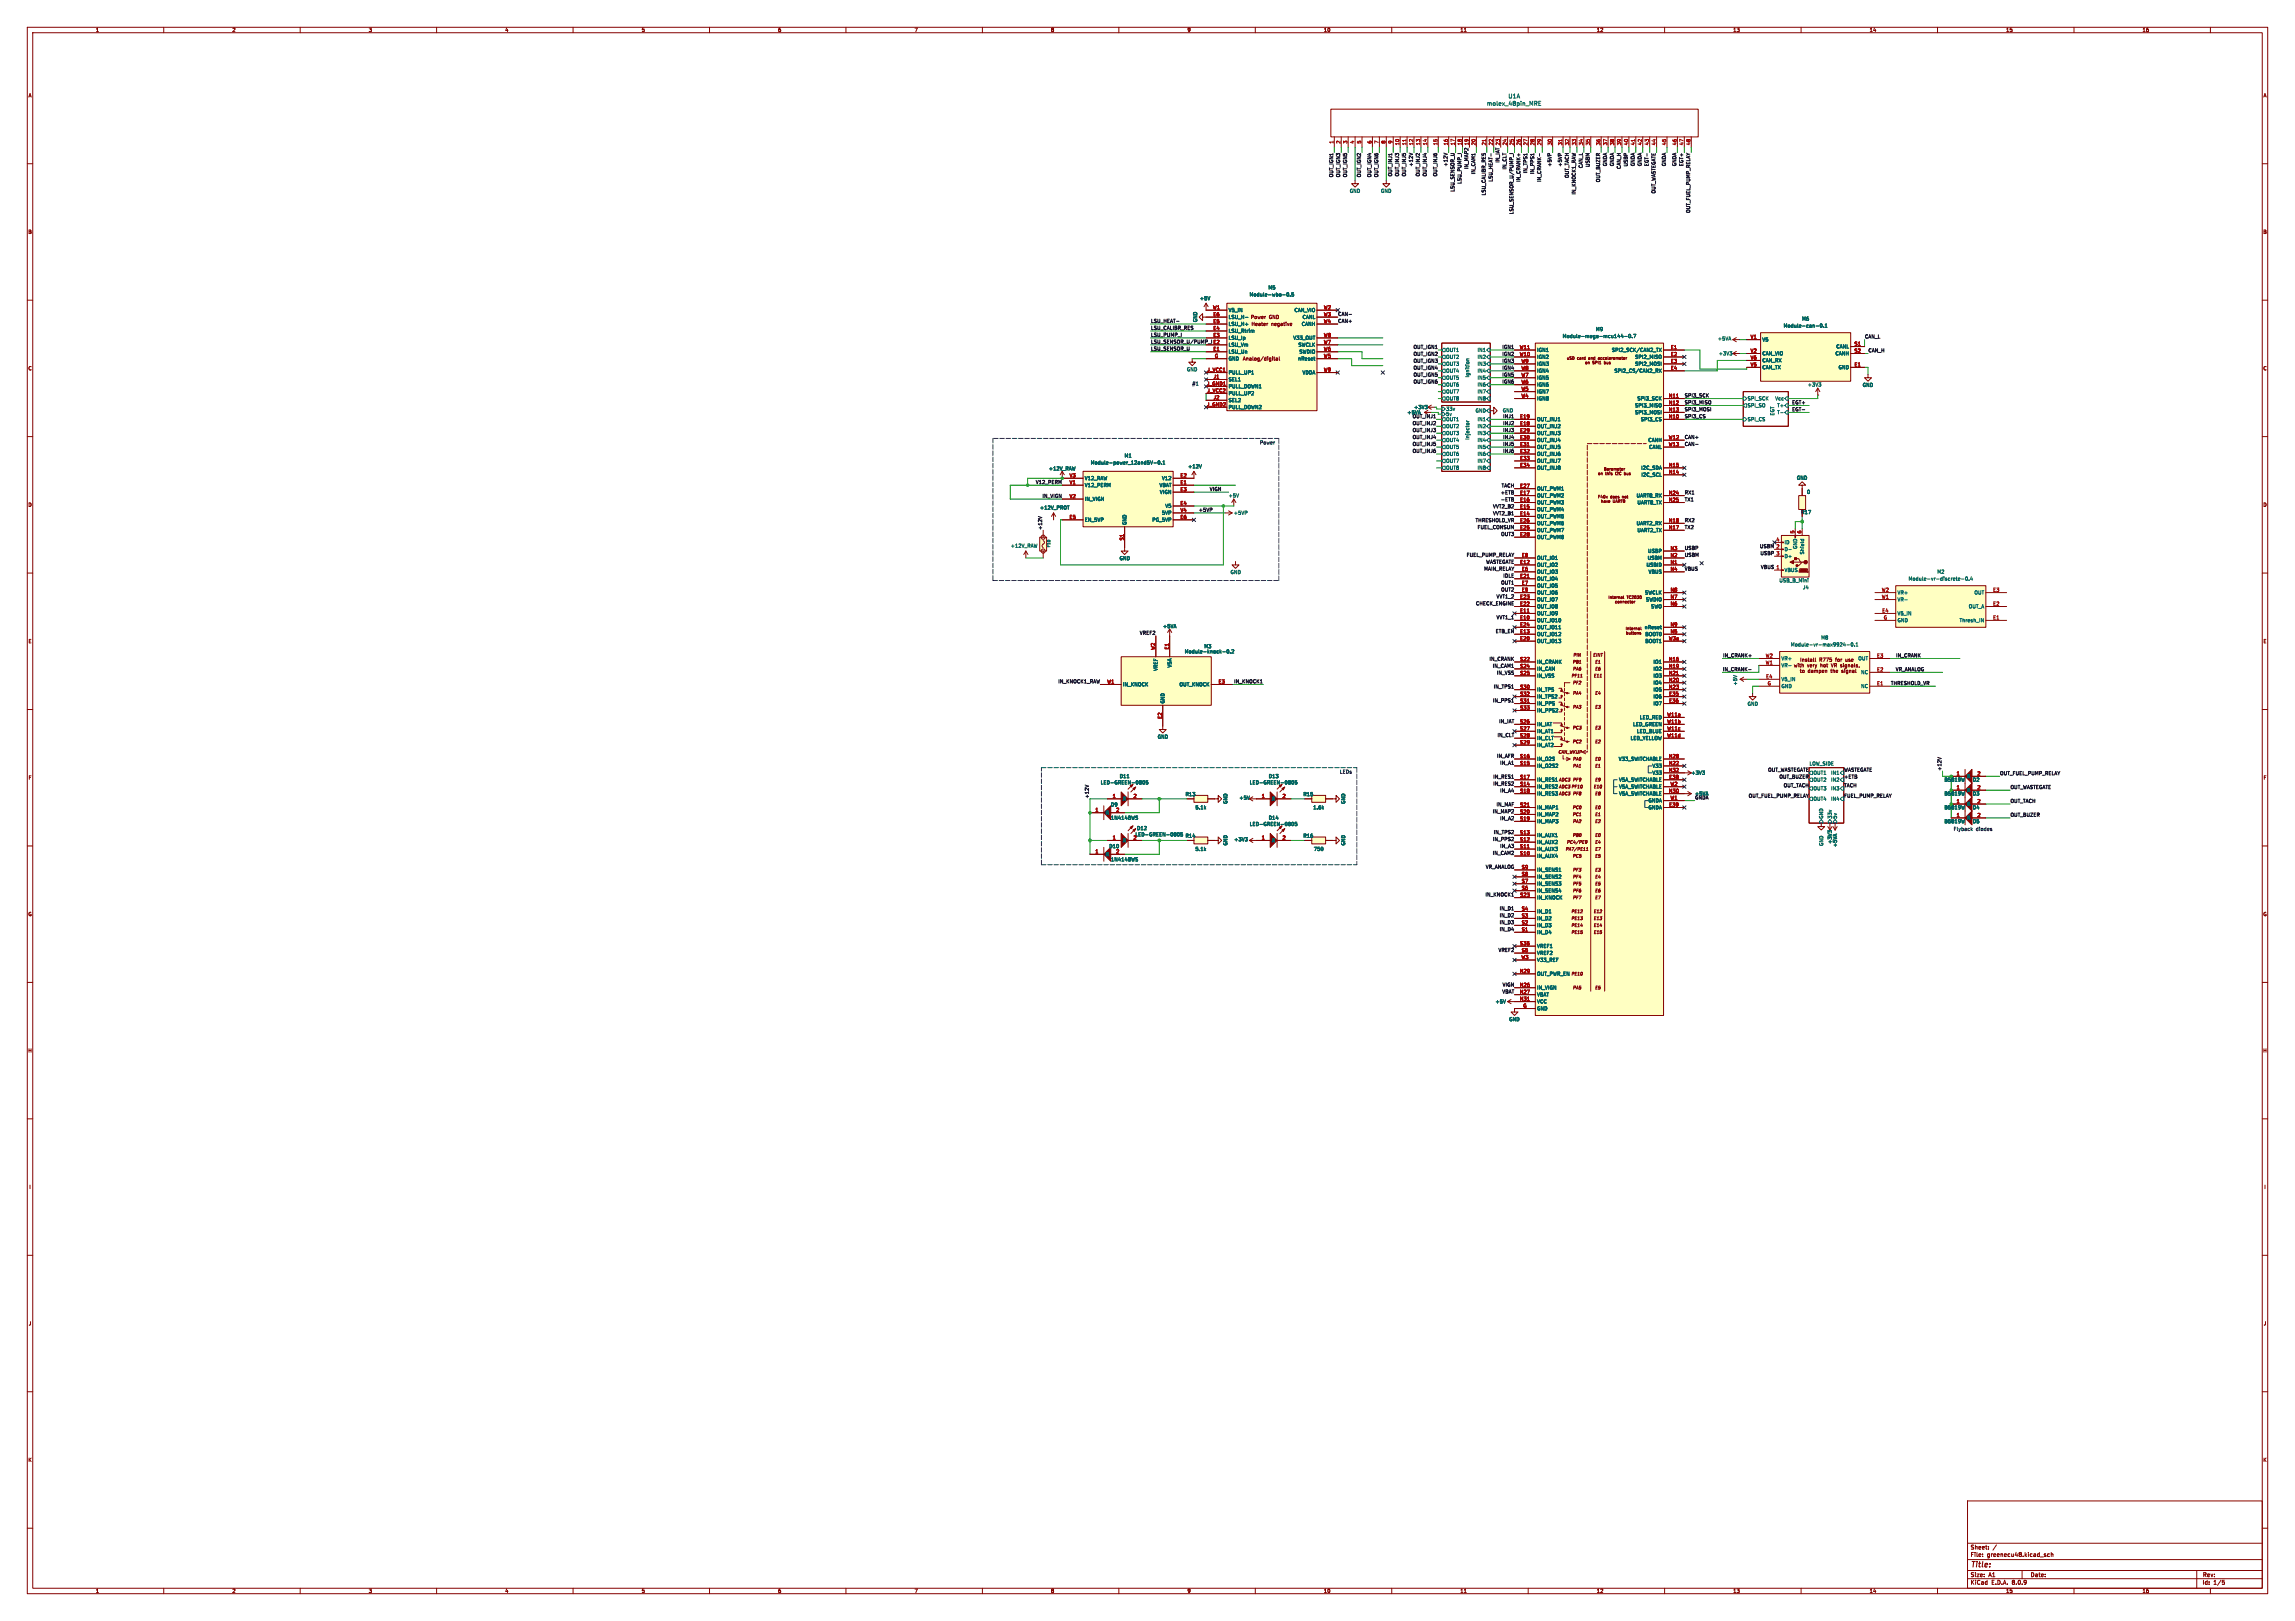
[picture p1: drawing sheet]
<svg xmlns="http://www.w3.org/2000/svg" width="841mm" height="594mm" viewBox="0 0 841 594" stroke-linecap="round" stroke-linejoin="round" font-family="sans-serif">
<defs><g id="words">
<text font-size="2.8" fill="#840000" x="722" y="574.9">Title:</text>
<g font-size="2.1" fill="#006464">
<text x="544.7" y="38.9">molex_48pin_MRE</text>
<text x="552.6" y="36.2">U1A</text>
</g>
<g font-size="2.1" fill="#840000">
<text x="722" y="568">Sheet:</text>
<text x="722" y="570.7">File:</text>
<text x="728.1" y="570.7">greenecu48.kicad_sch</text>
<text x="722" y="580.9">KiCad</text>
<text x="722" y="578.1">Size:</text>
<text x="728.7" y="578.1">A1</text>
<text x="729.7" y="580.9">E.D.A.</text>
<text x="737.3" y="580.9">8.0.9</text>
<text x="744" y="578.1">Date:</text>
<text x="807" y="578.3">Rev:</text>
<text x="807" y="580.9">Id:</text>
<text x="811.1" y="580.9">1/5</text>
</g>
<g font-size="1.8" fill="#840000">
<text x="35" y="11.9">1</text>
<text x="85" y="11.9">2</text>
<text x="135" y="11.9">3</text>
<text x="185" y="11.9">4</text>
<text x="235" y="11.9">5</text>
<text x="285" y="11.9">6</text>
<text x="335" y="11.9">7</text>
<text x="385" y="11.9">8</text>
<text x="435" y="11.9">9</text>
<text x="485" y="11.9">10</text>
<text x="535" y="11.9">11</text>
<text x="585" y="11.9">12</text>
<text x="635" y="11.9">13</text>
<text x="685" y="11.9">14</text>
<text x="735" y="11.9">15</text>
<text x="785" y="11.9">16</text>
<text x="10.3" y="35.9">A</text>
<text x="829.3" y="35.9">A</text>
<text x="10.3" y="85.9">B</text>
<text x="829.2" y="85.9">B</text>
<text x="458.2" y="117.1">Power</text>
<text x="458.4" y="119.6">Heater</text>
<text x="465" y="117.1">GND</text>
<text x="465.8" y="119.6">negative</text>
<text x="10.3" y="135.9">C</text>
<text x="455.3" y="132.3">Analog/digital</text>
<text x="829.2" y="135.9">C</text>
<text x="10.3" y="185.9">D</text>
<text x="829.2" y="185.9">D</text>
<text x="10.3" y="235.9">E</text>
<text x="829.3" y="235.9">E</text>
<text x="663" y="244.7">very</text>
<text x="668" y="244.7">hot</text>
<text x="672.2" y="244.7">VR signals,</text>
<text x="10.3" y="285.9">F</text>
<text x="829.3" y="285.9">F</text>
<text x="10.3" y="335.9">G</text>
<text x="829.2" y="335.9">G</text>
<text x="10.2" y="385.9">H</text>
<text x="829.2" y="385.9">H</text>
<text x="10.6" y="435.9">I</text>
<text x="829.6" y="435.9">I</text>
<text x="10.4" y="485.9">J</text>
<text x="829.4" y="485.9">J</text>
<text x="10.3" y="535.9">K</text>
<text x="829.2" y="535.9">K</text>
<text x="35" y="583.9">1</text>
<text x="85" y="583.9">2</text>
<text x="135" y="583.9">3</text>
<text x="185" y="583.9">4</text>
<text x="235" y="583.9">5</text>
<text x="285" y="583.9">6</text>
<text x="335" y="583.9">7</text>
<text x="385" y="583.9">8</text>
<text x="435" y="583.9">9</text>
<text x="485" y="583.9">10</text>
<text x="535" y="583.9">11</text>
<text x="585" y="583.9">12</text>
<text x="635" y="583.9">13</text>
<text x="685" y="583.9">14</text>
<text x="735" y="583.9">15</text>
<text x="785" y="583.9">16</text>
</g>
<g font-size="1.8" fill="#a90000">
<text x="488.7" y="52.8" transform="rotate(-90 488.7 52.8)">1</text>
<text x="491.2" y="52.8" transform="rotate(-90 491.2 52.8)">2</text>
<text x="493.8" y="52.8" transform="rotate(-90 493.8 52.8)">3</text>
<text x="496.3" y="52.8" transform="rotate(-90 496.3 52.8)">4</text>
<text x="498.9" y="52.8" transform="rotate(-90 498.9 52.8)">5</text>
<text x="502.7" y="52.8" transform="rotate(-90 502.7 52.8)">6</text>
<text x="505.2" y="52.8" transform="rotate(-90 505.2 52.8)">7</text>
<text x="507.7" y="52.8" transform="rotate(-90 507.7 52.8)">8</text>
<text x="510.3" y="52.8" transform="rotate(-90 510.3 52.8)">9</text>
<text x="512.8" y="53.4" transform="rotate(-90 512.8 53.4)">10</text>
<text x="515.4" y="53.4" transform="rotate(-90 515.4 53.4)">11</text>
<text x="517.9" y="53.4" transform="rotate(-90 517.9 53.4)">12</text>
<text x="520.4" y="53.4" transform="rotate(-90 520.4 53.4)">13</text>
<text x="523" y="53.4" transform="rotate(-90 523 53.4)">14</text>
<text x="526.8" y="53.4" transform="rotate(-90 526.8 53.4)">15</text>
<text x="530.6" y="53.4" transform="rotate(-90 530.6 53.4)">16</text>
<text x="533.1" y="53.4" transform="rotate(-90 533.1 53.4)">17</text>
<text x="535.7" y="53.4" transform="rotate(-90 535.7 53.4)">18</text>
<text x="538.2" y="53.4" transform="rotate(-90 538.2 53.4)">19</text>
<text x="540.8" y="53.4" transform="rotate(-90 540.8 53.4)">20</text>
<text x="544.6" y="53.4" transform="rotate(-90 544.6 53.4)">21</text>
<text x="547.1" y="53.4" transform="rotate(-90 547.1 53.4)">22</text>
<text x="552.2" y="53.4" transform="rotate(-90 552.2 53.4)">24</text>
<text x="554.7" y="53.4" transform="rotate(-90 554.7 53.4)">25</text>
<text x="557.3" y="53.4" transform="rotate(-90 557.3 53.4)">26</text>
<text x="559.8" y="53.4" transform="rotate(-90 559.8 53.4)">27</text>
<text x="562.4" y="53.4" transform="rotate(-90 562.4 53.4)">28</text>
<text x="564.9" y="53.4" transform="rotate(-90 564.9 53.4)">29</text>
<text x="568.7" y="53.4" transform="rotate(-90 568.7 53.4)">30</text>
<text x="572.5" y="53.4" transform="rotate(-90 572.5 53.4)">31</text>
<text x="575.1" y="53.4" transform="rotate(-90 575.1 53.4)">32</text>
<text x="577.6" y="53.4" transform="rotate(-90 577.6 53.4)">33</text>
<text x="580.1" y="53.4" transform="rotate(-90 580.1 53.4)">34</text>
<text x="582.7" y="53.4" transform="rotate(-90 582.7 53.4)">35</text>
<text x="586.5" y="53.4" transform="rotate(-90 586.5 53.4)">36</text>
<text x="589" y="53.4" transform="rotate(-90 589 53.4)">37</text>
<text x="591.6" y="53.4" transform="rotate(-90 591.6 53.4)">38</text>
<text x="594.1" y="53.4" transform="rotate(-90 594.1 53.4)">39</text>
<text x="596.6" y="53.4" transform="rotate(-90 596.6 53.4)">40</text>
<text x="599.2" y="53.4" transform="rotate(-90 599.2 53.4)">41</text>
<text x="601.7" y="53.4" transform="rotate(-90 601.7 53.4)">42</text>
<text x="604.3" y="53.4" transform="rotate(-90 604.3 53.4)">43</text>
<text x="606.8" y="53.4" transform="rotate(-90 606.8 53.4)">44</text>
<text x="610.6" y="53.4" transform="rotate(-90 610.6 53.4)">45</text>
<text x="614.4" y="53.4" transform="rotate(-90 614.4 53.4)">46</text>
<text x="617" y="53.4" transform="rotate(-90 617 53.4)">47</text>
<text x="619.5" y="53.4" transform="rotate(-90 619.5 53.4)">48</text>
<text x="444.3" y="113.4">W1</text>
<text x="485" y="113.4">W2</text>
<text x="444.5" y="118.5">E5</text>
<text x="444.5" y="116">E6</text>
<text x="485" y="116">W3</text>
<text x="485" y="118.5">W4</text>
<text x="444.5" y="123.6">E3</text>
<text x="444.5" y="121">E4</text>
<text x="485" y="123.6">W8</text>
<text x="641.4" y="124.2">V1</text>
<text x="444.5" y="128.7">E1</text>
<text x="444.5" y="126.1">E2</text>
<text x="445" y="131.2">G</text>
<text x="485" y="131.2">W5</text>
<text x="485" y="128.7">W6</text>
<text x="485" y="126.1">W7</text>
<text x="556.8" y="130.6">W10</text>
<text x="556.8" y="128">W11</text>
<text x="612.1" y="128">E1</text>
<text x="612.1" y="130.6">E2</text>
<text x="641.4" y="129.3">V2</text>
<text x="641.4" y="131.8">V6</text>
<text x="679.4" y="126.7">S1</text>
<text x="679.4" y="129.3">S2</text>
<text x="442.3" y="136.3">J_VCC1</text>
<text x="485" y="136.3">W9</text>
<text x="557.4" y="135.6">W8</text>
<text x="557.4" y="133.1">W9</text>
<text x="612.1" y="133.1">E3</text>
<text x="612.1" y="135.6">E4</text>
<text x="641.4" y="134.4">V5</text>
<text x="679.4" y="134.4">E1</text>
<text x="442.2" y="141.4">J_GND1</text>
<text x="442.3" y="143.9">J_VCC2</text>
<text x="444.6" y="138.8">J1</text>
<text x="557.4" y="143.3">W5</text>
<text x="557.4" y="140.7">W6</text>
<text x="557.4" y="138.2">W7</text>
<text x="442.2" y="149">J_GND2</text>
<text x="444.6" y="146.4">J2</text>
<text x="557.4" y="145.8">W4</text>
<text x="611.4" y="145.8">N11</text>
<text x="611.4" y="148.3">N12</text>
<text x="556.9" y="156">E18</text>
<text x="556.9" y="153.4">E19</text>
<text x="611.4" y="153.4">N10</text>
<text x="611.4" y="150.9">N13</text>
<text x="556.9" y="158.5">E29</text>
<text x="556.9" y="161">E30</text>
<text x="611.4" y="161">W12</text>
<text x="556.9" y="163.6">E31</text>
<text x="556.9" y="166.1">E32</text>
<text x="611.4" y="163.6">W13</text>
<text x="556.9" y="168.7">E33</text>
<text x="556.9" y="171.2">E34</text>
<text x="611.4" y="173.7">N14</text>
<text x="611.4" y="171.2">N15</text>
<text x="391.8" y="177.5">V1</text>
<text x="391.8" y="175">V3</text>
<text x="432.4" y="177.5">E1</text>
<text x="432.4" y="175">E2</text>
<text x="556.9" y="178.8">E27</text>
<text x="391.8" y="182.6">V2</text>
<text x="432.4" y="180.1">E3</text>
<text x="432.4" y="185.2">E4</text>
<text x="556.9" y="183.9">E16</text>
<text x="556.9" y="181.4">E17</text>
<text x="611.4" y="181.4">N24</text>
<text x="611.4" y="183.9">N25</text>
<text x="391.8" y="190.2">E5</text>
<text x="432.4" y="190.2">E6</text>
<text x="432.5" y="187.7">V4</text>
<text x="556.9" y="189">E14</text>
<text x="556.9" y="186.4">E15</text>
<text x="556.9" y="191.5">E26</text>
<text x="611.4" y="191.5">N18</text>
<text x="556.9" y="194.1">E25</text>
<text x="556.9" y="196.6">E28</text>
<text x="611.4" y="194.1">N17</text>
<text x="657.6" y="195.7" transform="rotate(-90 657.6 195.7)">5</text>
<text x="660.1" y="195.7" transform="rotate(-90 660.1 195.7)">6</text>
<text x="411.9" y="198.2" transform="rotate(-90 411.9 198.2)">S1</text>
<text x="612" y="201.7">N3</text>
<text x="650.8" y="198.5">4</text>
<text x="556.9" y="206.8">E12</text>
<text x="557.5" y="209.3">E6</text>
<text x="557.5" y="204.2">E8</text>
<text x="612" y="206.8">N1</text>
<text x="612" y="204.2">N2</text>
<text x="612" y="209.3">N4</text>
<text x="556.9" y="211.8">E21</text>
<text x="557.5" y="214.4">E7</text>
<text x="556.9" y="222">E22</text>
<text x="556.9" y="219.5">E23</text>
<text x="557.5" y="216.9">E9</text>
<text x="612" y="222">N6</text>
<text x="612" y="219.5">N7</text>
<text x="612" y="216.9">N8</text>
<text x="689.4" y="219.5">W1</text>
<text x="689.4" y="216.9">W2</text>
<text x="730.2" y="222">E2</text>
<text x="730.2" y="216.9">E3</text>
<text x="556.9" y="227.1">E10</text>
<text x="556.9" y="224.5">E11</text>
<text x="689.6" y="224.5">E4</text>
<text x="690.1" y="227.1">G</text>
<text x="730.2" y="227.1">E1</text>
<text x="556.9" y="232.2">E13</text>
<text x="556.9" y="229.6">E24</text>
<text x="612" y="232.2">N5</text>
<text x="612" y="229.6">N9</text>
<text x="423.3" y="238.3" transform="rotate(-90 423.3 238.3)">W2</text>
<text x="428.4" y="238.1" transform="rotate(-90 428.4 238.1)">E1</text>
<text x="556.9" y="234.7">E20</text>
<text x="611.4" y="234.7">W3a</text>
<text x="556.9" y="242.3">S22</text>
<text x="556.9" y="244.9">S24</text>
<text x="611.4" y="242.3">N16</text>
<text x="611.4" y="244.9">N19</text>
<text x="646.9" y="243.6">W1</text>
<text x="646.9" y="241">W2</text>
<text x="687.7" y="241">E3</text>
<text x="405.6" y="250.6">W1</text>
<text x="446.4" y="250.6">E3</text>
<text x="556.9" y="247.4">S25</text>
<text x="611.4" y="249.9">N20</text>
<text x="611.4" y="247.4">N21</text>
<text x="647.1" y="248.7">E4</text>
<text x="647.6" y="251.2">G</text>
<text x="687.7" y="251.2">E1</text>
<text x="687.7" y="246.1">E2</text>
<text x="556.9" y="252.5">S30</text>
<text x="556.9" y="257.6">S31</text>
<text x="556.9" y="255">S32</text>
<text x="611.4" y="252.5">N23</text>
<text x="611.5" y="255">E35</text>
<text x="611.5" y="257.6">E36</text>
<text x="425.8" y="263.5" transform="rotate(-90 425.8 263.5)">E2</text>
<text x="556.9" y="260.1">S33</text>
<text x="610.8" y="262.6">W11a</text>
<text x="556.9" y="265.2">S26</text>
<text x="556.9" y="267.7">S27</text>
<text x="610.8" y="265.2">W11b</text>
<text x="610.8" y="267.7">W11c</text>
<text x="556.9" y="270.3">S28</text>
<text x="556.9" y="272.8">S29</text>
<text x="610.8" y="270.3">W11d</text>
<text x="556.9" y="280.4">S15</text>
<text x="556.9" y="277.9">S16</text>
<text x="611.4" y="280.4">N22</text>
<text x="611.4" y="277.9">N28</text>
<text x="556.9" y="285.5">S17</text>
<text x="611.4" y="283">N32</text>
<text x="611.5" y="285.5">E38</text>
<text x="716.8" y="284.2">1</text>
<text x="724.5" y="284.2">2</text>
<text x="407.6" y="292.5">1</text>
<text x="415.2" y="292.5">2</text>
<text x="462.2" y="292.5">1</text>
<text x="469.8" y="292.5">2</text>
<text x="556.9" y="288">S14</text>
<text x="556.9" y="290.6">S18</text>
<text x="611.4" y="290.6">N30</text>
<text x="612" y="293.1">W1</text>
<text x="612" y="288">W2</text>
<text x="716.8" y="289.3">1</text>
<text x="724.5" y="289.3">2</text>
<text x="401.2" y="297.6">1</text>
<text x="408.9" y="297.6">2</text>
<text x="556.9" y="298.2">S20</text>
<text x="556.9" y="295.7">S21</text>
<text x="611.5" y="295.7">E39</text>
<text x="716.8" y="294.4">1</text>
<text x="716.8" y="299.5">1</text>
<text x="724.5" y="294.4">2</text>
<text x="724.5" y="299.5">2</text>
<text x="556.9" y="305.8">S13</text>
<text x="556.9" y="300.7">S19</text>
<text x="407.6" y="307.7">1</text>
<text x="415.2" y="307.7">2</text>
<text x="462.2" y="307.7">1</text>
<text x="469.8" y="307.7">2</text>
<text x="556.9" y="310.9">S11</text>
<text x="556.9" y="308.4">S12</text>
<text x="401.2" y="312.8">1</text>
<text x="408.9" y="312.8">2</text>
<text x="556.9" y="313.4">S10</text>
<text x="557.5" y="323.6">S7</text>
<text x="557.5" y="321.1">S8</text>
<text x="557.5" y="318.5">S9</text>
<text x="556.9" y="328.7">S23</text>
<text x="557.5" y="326.1">S6</text>
<text x="557.5" y="333.8">S4</text>
<text x="557.5" y="341.4">S1</text>
<text x="557.5" y="338.8">S2</text>
<text x="557.5" y="336.3">S3</text>
<text x="556.9" y="346.5">S35</text>
<text x="557.4" y="351.5">W3</text>
<text x="557.5" y="349">S5</text>
<text x="556.8" y="356.6">N29</text>
<text x="556.8" y="361.7">N26</text>
<text x="556.8" y="364.2">N27</text>
<text x="556.8" y="366.8">N31</text>
<text x="558.1" y="369.3">G</text>
</g>
<g font-size="1.8" fill="#0f0f0f">
<text x="549.6" y="59.7" transform="rotate(-90 549.6 59.7)">IN_IAT 23</text>
<text x="488.6" y="65.1" transform="rotate(-90 488.6 65.1)">OUT_IGN1</text>
<text x="491.1" y="65.1" transform="rotate(-90 491.1 65.1)">OUT_IGN3</text>
<text x="493.7" y="65.1" transform="rotate(-90 493.7 65.1)">OUT_IGN5</text>
<text x="498.8" y="65.1" transform="rotate(-90 498.8 65.1)">OUT_IGN2</text>
<text x="502.6" y="65.1" transform="rotate(-90 502.6 65.1)">OUT_IGN4</text>
<text x="505.1" y="65.1" transform="rotate(-90 505.1 65.1)">OUT_IGN6</text>
<text x="510.2" y="64.8" transform="rotate(-90 510.2 64.8)">OUT_INJ1</text>
<text x="512.7" y="64.8" transform="rotate(-90 512.7 64.8)">OUT_INJ3</text>
<text x="515.3" y="64.8" transform="rotate(-90 515.3 64.8)">OUT_INJ5</text>
<text x="517.8" y="61.2" transform="rotate(-90 517.8 61.2)">+12V</text>
<text x="520.4" y="64.8" transform="rotate(-90 520.4 64.8)">OUT_INJ2</text>
<text x="522.9" y="64.8" transform="rotate(-90 522.9 64.8)">OUT_INJ4</text>
<text x="526.7" y="64.8" transform="rotate(-90 526.7 64.8)">OUT_INJ6</text>
<text x="530.5" y="61.2" transform="rotate(-90 530.5 61.2)">+12V</text>
<text x="538.1" y="62.1" transform="rotate(-90 538.1 62.1)">IN_MAP2</text>
<text x="540.7" y="64" transform="rotate(-90 540.7 64)">IN_CAM1</text>
<text x="552.1" y="62.3" transform="rotate(-90 552.1 62.3)">IN_CLT</text>
<text x="559.7" y="63.6" transform="rotate(-90 559.7 63.6)">IN_TPS1</text>
<text x="562.3" y="63.9" transform="rotate(-90 562.3 63.9)">IN_PPS1</text>
<text x="568.6" y="61.2" transform="rotate(-90 568.6 61.2)">+5VP</text>
<text x="572.4" y="61.2" transform="rotate(-90 572.4 61.2)">+5VP</text>
<text x="575" y="65.3" transform="rotate(-90 575 65.3)">OUT_TACH</text>
<text x="580" y="61.8" transform="rotate(-90 580 61.8)">CAN_L</text>
<text x="582.6" y="61.3" transform="rotate(-90 582.6 61.3)">USBM</text>
<text x="588.9" y="61" transform="rotate(-90 588.9 61)">GNDA</text>
<text x="591.5" y="61" transform="rotate(-90 591.5 61)">GNDA</text>
<text x="594" y="62.1" transform="rotate(-90 594 62.1)">CAN_H</text>
<text x="596.6" y="61.2" transform="rotate(-90 596.6 61.2)">USBP</text>
<text x="599.1" y="61" transform="rotate(-90 599.1 61)">GNDA</text>
<text x="601.6" y="61" transform="rotate(-90 601.6 61)">GNDA</text>
<text x="604.2" y="61" transform="rotate(-90 604.2 61)">EGT-</text>
<text x="610.5" y="61" transform="rotate(-90 610.5 61)">GNDA</text>
<text x="614.3" y="61" transform="rotate(-90 614.3 61)">GNDA</text>
<text x="616.9" y="61" transform="rotate(-90 616.9 61)">EGT+</text>
<text x="533.1" y="70.4" transform="rotate(-90 533.1 70.4)">LSU_SENSOR_U</text>
<text x="535.6" y="67.5" transform="rotate(-90 535.6 67.5)">LSU_PUMP_I</text>
<text x="544.5" y="71.7" transform="rotate(-90 544.5 71.7)">LSU_CALIBR_RES</text>
<text x="547" y="66.7" transform="rotate(-90 547 66.7)">LSU_HEAT-</text>
<text x="557.2" y="66.8" transform="rotate(-90 557.2 66.8)">IN_CRANK+</text>
<text x="564.8" y="66.8" transform="rotate(-90 564.8 66.8)">IN_CRANK-</text>
<text x="577.5" y="71.4" transform="rotate(-90 577.5 71.4)">IN_KNOCK1_RAW</text>
<text x="586.4" y="66.9" transform="rotate(-90 586.4 66.9)">OUT_BUZER</text>
<text x="606.7" y="71" transform="rotate(-90 606.7 71)">OUT_WASTEGATE</text>
<text x="554.6" y="78.6" transform="rotate(-90 554.6 78.6)">LSU_SENSOR_U/PUMP_I</text>
<text x="619.4" y="78.2" transform="rotate(-90 619.4 78.2)">OUT_FUEL_PUMP_RELAY</text>
<text x="421.6" y="118.4">LSU_HEAT-</text>
<text x="490.2" y="115.9">CAN-</text>
<text x="490.2" y="118.4">CAN+</text>
<text x="421.6" y="123.5">LSU_PUMP_I</text>
<text x="421.6" y="120.9">LSU_CALIBR_RES</text>
<text x="683.3" y="124.1">CAN_L</text>
<text x="421.6" y="128.6">LSU_SENSOR_U</text>
<text x="421.6" y="126">LSU_SENSOR_U/PUMP_I</text>
<text x="517.8" y="130.5">OUT_IGN2</text>
<text x="517.8" y="127.9">OUT_IGN1</text>
<text x="550.4" y="130.5">IGN2</text>
<text x="550.4" y="127.9">IGN1</text>
<text x="684.5" y="129.2">CAN_H</text>
<text x="517.8" y="135.5">OUT_IGN4</text>
<text x="517.8" y="133">OUT_IGN3</text>
<text x="550.4" y="135.5">IGN4</text>
<text x="550.4" y="133">IGN3</text>
<text x="517.8" y="140.6">OUT_IGN6</text>
<text x="517.8" y="138.1">OUT_IGN5</text>
<text x="550.4" y="140.6">IGN6</text>
<text x="550.4" y="138.1">IGN5</text>
<text x="617.2" y="145.7">SPI3_SCK</text>
<text x="617.2" y="148.2">SPI3_MISO</text>
<text x="656.6" y="148.2">EGT+</text>
<text x="517.5" y="155.9">OUT_INJ2</text>
<text x="517.5" y="153.3">OUT_INJ1</text>
<text x="550.7" y="153.3">INJ1</text>
<text x="550.7" y="155.9">INJ2</text>
<text x="617.2" y="150.8">SPI3_MOSI</text>
<text x="617.2" y="153.3">SPI3_CS</text>
<text x="656.6" y="150.8">EGT-</text>
<text x="517.5" y="158.4">OUT_INJ3</text>
<text x="517.5" y="160.9">OUT_INJ4</text>
<text x="550.7" y="158.4">INJ3</text>
<text x="550.7" y="160.9">INJ4</text>
<text x="617.2" y="160.9">CAN+</text>
<text x="517.5" y="166">OUT_INJ6</text>
<text x="517.5" y="163.5">OUT_INJ5</text>
<text x="550.7" y="166">INJ6</text>
<text x="550.7" y="163.5">INJ5</text>
<text x="617.2" y="163.5">CAN-</text>
<text x="379.4" y="177.5">V12_PERM</text>
<text x="443.2" y="180">VIGN</text>
<text x="550.1" y="178.7">TACH</text>
<text x="381.9" y="182.5">IN_VIGN</text>
<text x="549.8" y="183.8">-ETB</text>
<text x="549.8" y="181.3">+ETB</text>
<text x="617.2" y="183.8">TX1</text>
<text x="617.2" y="181.3">RX1</text>
<text x="439.2" y="187.6">+5VP</text>
<text x="540.6" y="191.4">THRESHOLD_VR</text>
<text x="547" y="188.9">VVT2_B1</text>
<text x="547" y="186.3">VVT2_B2</text>
<text x="617.2" y="191.4">RX2</text>
<text x="381.9" y="194.3" transform="rotate(-90 381.9 194.3)">+12V</text>
<text x="541.3" y="194">FUEL_CONSUM</text>
<text x="549.9" y="196.5">OUT3</text>
<text x="617.2" y="194">TX2</text>
<text x="617.2" y="201.6">USBP</text>
<text x="644.8" y="200.9">USBM 2</text>
<text x="645" y="203.5">USBP 3</text>
<text x="537.3" y="204.1">FUEL_PUMP_RELAY</text>
<text x="543.7" y="209.2">MAIN_RELAY</text>
<text x="544.4" y="206.7">WASTEGATE</text>
<text x="617.2" y="204.1">USBM</text>
<text x="617.2" y="209.2">VBUS</text>
<text x="645.1" y="208.6">VBUS 1</text>
<text x="549.9" y="214.3">OUT1</text>
<text x="550.7" y="211.7">IDLE</text>
<text x="540.7" y="221.9">CHECK_ENGINE</text>
<text x="548.3" y="219.4">VVT1_2</text>
<text x="549.9" y="216.8">OUT2</text>
<text x="548.3" y="227">VVT1_1</text>
<text x="417.5" y="232.7">VREF2</text>
<text x="548" y="232.1">ETB_EN</text>
<text x="545.7" y="242.2">IN_CRANK</text>
<text x="546.9" y="244.8">IN_CAM1</text>
<text x="631.3" y="241">IN_CRANK+</text>
<text x="635.4" y="244.7">Install</text>
<text x="694.7" y="241">IN_CRANK</text>
<text x="697.1" y="244.7">the</text>
<text x="701.2" y="244.7">signal</text>
<text x="387.7" y="250.5">IN_KNOCK1_RAW</text>
<text x="452.1" y="250.5">IN_KNOCK1</text>
<text x="548.4" y="247.3">IN_VSS</text>
<text x="631.2" y="246">IN_CRANK-</text>
<text x="692.8" y="251.1">THRESHOLD_VR</text>
<text x="694.6" y="246">VR_ANALOG</text>
<text x="546.9" y="257.5">IN_PPS1</text>
<text x="547.2" y="252.4">IN_TPS1</text>
<text x="549.2" y="265.1">IN_IAT</text>
<text x="548.6" y="270.2">IN_CLT</text>
<text x="548.4" y="277.8">IN_AFR</text>
<text x="549.6" y="280.3">IN_A1</text>
<text x="547" y="285.4">IN_RES1</text>
<text x="547" y="287.9">IN_RES2</text>
<text x="647.8" y="282.9">OUT_WASTEGATE</text>
<text x="651.9" y="285.4">OUT_BUZER</text>
<text x="675.6" y="282.9">WASTEGATE</text>
<text x="675.6" y="285.4">+ETB</text>
<text x="711.5" y="282.6" transform="rotate(-90 711.5 282.6)">+12V</text>
<text x="732.8" y="284.1">OUT_FUEL_PUMP_RELAY</text>
<text x="399.1" y="292.7" transform="rotate(-90 399.1 292.7)">+12V</text>
<text x="549.6" y="290.5">IN_A4</text>
<text x="621" y="293">GNDA</text>
<text x="640.7" y="292.4">OUT_FUEL_PUMP_RELAY</text>
<text x="653.5" y="288.6">OUT_TACH</text>
<text x="675.6" y="292.4">FUEL_PUMP_RELAY</text>
<text x="675.6" y="288.6">TACH</text>
<text x="736.6" y="289.2">OUT_WASTEGATE</text>
<text x="546.9" y="298.1">IN_MAP2</text>
<text x="548.3" y="295.6">IN_MAF</text>
<text x="736.6" y="294.3">OUT_TACH</text>
<text x="736.6" y="299.4">OUT_BUZER</text>
<text x="547.2" y="305.7">IN_TPS2</text>
<text x="549.6" y="300.6">IN_A2</text>
<text x="546.9" y="308.3">IN_PPS2</text>
<text x="549.6" y="310.8">IN_A3</text>
<text x="546.9" y="313.3">IN_CAM2</text>
<text x="544.3" y="318.4">VR_ANALOG</text>
<text x="544.2" y="328.6">IN_KNOCK1</text>
<text x="549.4" y="333.7">IN_D1</text>
<text x="549.4" y="336.2">IN_D2</text>
<text x="549.4" y="338.7">IN_D3</text>
<text x="549.4" y="341.3">IN_D4</text>
<text x="549" y="348.9">VREF2</text>
<text x="550.4" y="364.1">VBAT</text>
<text x="550.5" y="361.6">VIGN</text>
</g>
<g font-size="1.8" fill="#006464">
<text x="494.5" y="70.8">GND</text>
<text x="505.9" y="70.8">GND</text>
<text x="464.7" y="106.3">M5</text>
<text x="439.6" y="110.2">+5V</text>
<text x="457.8" y="108.8">Module-wbo-0.5</text>
<text x="438.9" y="118.2" transform="rotate(-90 438.9 118.2)">GND</text>
<text x="450.1" y="119.6">LSU_H+</text>
<text x="450.1" y="117.1">LSU_H-</text>
<text x="450.1" y="114.5">V5_IN</text>
<text x="474.2" y="114.5">CAN_VIO</text>
<text x="476.9" y="119.6">CANH</text>
<text x="477.2" y="117.1">CANL</text>
<text x="660.2" y="117.7">M6</text>
<text x="450.1" y="124.7">LSU_Ip</text>
<text x="450.1" y="122.1">LSU_Rtrim</text>
<text x="473.8" y="124.7">V33_OUT</text>
<text x="572.5" y="124.1">Module-mega-mcu144-0.7</text>
<text x="584.7" y="121.5">M9</text>
<text x="629.4" y="125">+5VA</text>
<text x="645.7" y="125.3">V5</text>
<text x="653.5" y="120.2">Module-can-0.1</text>
<text x="450.1" y="129.8">LSU_Un</text>
<text x="450.1" y="127.2">LSU_Vm</text>
<text x="475.7" y="127.2">SWCLK</text>
<text x="476" y="129.8">SWDIO</text>
<text x="529.8" y="131.7">OUT2</text>
<text x="529.8" y="129.1">OUT1</text>
<text x="541.3" y="129.1">IN1</text>
<text x="541.3" y="131.7">IN2</text>
<text x="563.1" y="131.7">IGN2</text>
<text x="563.1" y="129.1">IGN1</text>
<text x="590.5" y="129.1">SPI2_SCK/CAN2_TX</text>
<text x="599" y="131.7">SPI2_MISO</text>
<text x="629.7" y="130.4">+3V3</text>
<text x="645.7" y="130.4">CAN_VIO</text>
<text x="672.4" y="130.4">CANH</text>
<text x="672.8" y="127.9">CANL</text>
<text x="434.8" y="136.3">GND</text>
<text x="450.1" y="132.3">GND</text>
<text x="450.1" y="137.4">PULL_UP1</text>
<text x="475.5" y="132.3">nReset</text>
<text x="477.2" y="137.4">VDDA</text>
<text x="529.8" y="136.8">OUT4</text>
<text x="529.8" y="134.2">OUT3</text>
<text x="541.3" y="136.8">IN4</text>
<text x="541.3" y="134.2">IN3</text>
<text x="563.1" y="136.8">IGN4</text>
<text x="563.1" y="134.2">IGN3</text>
<text x="591.5" y="136.8">SPI2_CS/CAN2_RX</text>
<text x="599" y="134.2">SPI2_MOSI</text>
<text x="645.7" y="135.5">CAN_TX</text>
<text x="645.7" y="132.9">CAN_RX</text>
<text x="673.6" y="135.5">GND</text>
<text x="450.1" y="139.9">SEL1</text>
<text x="450.1" y="142.5">PULL_DOWN1</text>
<text x="529.8" y="139.3">OUT5</text>
<text x="529.8" y="141.8">OUT6</text>
<text x="538.5" y="138.4" transform="rotate(-90 538.5 138.4)">Ignition</text>
<text x="541.3" y="141.8">IN6</text>
<text x="541.3" y="139.3">IN5</text>
<text x="563.1" y="141.8">IGN6</text>
<text x="563.1" y="139.3">IGN5</text>
<text x="662.3" y="141.8">+3V3</text>
<text x="682.4" y="142">GND</text>
<text x="450.1" y="147.5">SEL2</text>
<text x="450.1" y="145">PULL_UP2</text>
<text x="529.8" y="144.4">OUT7</text>
<text x="529.8" y="146.9">OUT8</text>
<text x="541.3" y="144.4">IN7</text>
<text x="541.3" y="146.9">IN8</text>
<text x="563.1" y="146.9">IGN8</text>
<text x="563.1" y="144.4">IGN7</text>
<text x="599" y="149.5">SPI3_MISO</text>
<text x="599.9" y="146.9">SPI3_SCK</text>
<text x="640.3" y="149.5">SPI_SO</text>
<text x="640.3" y="146.9">SPI_SCK</text>
<text x="650.4" y="146.9">Vcc</text>
<text x="651.1" y="149.5">T+</text>
<text x="450.1" y="150.1">PULL_DOWN2</text>
<text x="515.6" y="152">+5VA</text>
<text x="518.1" y="150.1">+3V3</text>
<text x="529.8" y="154.5">OUT1</text>
<text x="529.8" y="150.7">33v</text>
<text x="529.8" y="152.6">5v</text>
<text x="540.6" y="151.4">GND</text>
<text x="541.3" y="154.5">IN1</text>
<text x="550.5" y="151.3">GND</text>
<text x="563.1" y="154.5">OUT_INJ1</text>
<text x="599" y="152">SPI3_MOSI</text>
<text x="601.1" y="154.5">SPI3_CS</text>
<text x="640.3" y="154.5">SPI_CS</text>
<text x="650.2" y="152.4" transform="rotate(-90 650.2 152.4)">EGT</text>
<text x="651.1" y="152">T-</text>
<text x="529.8" y="159.6">OUT3</text>
<text x="529.8" y="157.1">OUT2</text>
<text x="538.5" y="161.3" transform="rotate(-90 538.5 161.3)">Injector</text>
<text x="541.3" y="157.1">IN2</text>
<text x="541.3" y="159.6">IN3</text>
<text x="563.1" y="157.1">OUT_INJ2</text>
<text x="563.1" y="159.6">OUT_INJ3</text>
<text x="412" y="167.9">M1</text>
<text x="529.8" y="162.2">OUT4</text>
<text x="529.8" y="167.2">OUT6</text>
<text x="529.8" y="164.7">OUT5</text>
<text x="541.3" y="167.2">IN6</text>
<text x="541.3" y="164.7">IN5</text>
<text x="541.3" y="162.2">IN4</text>
<text x="563.1" y="162.2">OUT_INJ4</text>
<text x="563.1" y="164.7">OUT_INJ5</text>
<text x="563.1" y="167.2">OUT_INJ6</text>
<text x="603.9" y="162.2">CANH</text>
<text x="604.2" y="164.7">CANL</text>
<text x="384.2" y="172.6">+12V_RAW</text>
<text x="399.6" y="170.4">Module-power_12and5V-0.1</text>
<text x="435.2" y="171.8">+12V</text>
<text x="529.8" y="169.8">OUT7</text>
<text x="529.8" y="172.3">OUT8</text>
<text x="541.3" y="169.8">IN7</text>
<text x="541.3" y="172.3">IN8</text>
<text x="563.1" y="169.8">OUT_INJ7</text>
<text x="563.1" y="172.3">OUT_INJ8</text>
<text x="601.3" y="172.3">I2C_SDA</text>
<text x="397.4" y="178.7">V12_PERM</text>
<text x="397.4" y="176.1">V12_RAW</text>
<text x="424.8" y="178.7">VBAT</text>
<text x="425.7" y="176.1">V12</text>
<text x="563.1" y="179.9">OUT_PWM1</text>
<text x="601.3" y="174.9">I2C_SCL</text>
<text x="658.3" y="176">GND</text>
<text x="397.4" y="183.7">IN_VIGN</text>
<text x="424.9" y="181.2">VIGN</text>
<text x="450.1" y="182.5">+5V</text>
<text x="563.1" y="185">OUT_PWM3</text>
<text x="563.1" y="182.5">OUT_PWM2</text>
<text x="599.6" y="182.5">UART8_RX</text>
<text x="599.9" y="185">UART8_TX</text>
<text x="662" y="181.2">0</text>
<text x="381" y="186.9">+12V_PROT</text>
<text x="397.4" y="191.4">EN_5VP</text>
<text x="422.1" y="191.4">PG_5VP</text>
<text x="425.6" y="188.8">5VP</text>
<text x="426.9" y="186.3">V5</text>
<text x="452" y="188.8">+5VP</text>
<text x="563.1" y="190.1">OUT_PWM5</text>
<text x="563.1" y="187.6">OUT_PWM4</text>
<text x="659.9" y="188.6">R17</text>
<text x="413" y="192.5" transform="rotate(-90 413 192.5)">GND</text>
<text x="563.1" y="195.2">OUT_PWM7</text>
<text x="563.1" y="192.6">OUT_PWM6</text>
<text x="563.1" y="197.7">OUT_PWM8</text>
<text x="599.6" y="192.6">UART2_RX</text>
<text x="599.9" y="195.2">UART2_TX</text>
<text x="370.3" y="200.9">+12V_RAW</text>
<text x="603.8" y="202.8">USBP</text>
<text x="653.8" y="202.2">D-</text>
<text x="653.8" y="199.6">ID</text>
<text x="658.7" y="201.3" transform="rotate(-90 658.7 201.3)">GND</text>
<text x="661.3" y="203.3" transform="rotate(-90 661.3 203.3)">Shield</text>
<text x="410.1" y="205.5">GND</text>
<text x="563.1" y="207.9">OUT_IO2</text>
<text x="563.1" y="205.3">OUT_IO1</text>
<text x="603.2" y="207.9">USBID</text>
<text x="603.6" y="205.3">USBM</text>
<text x="653.8" y="209.8">VBUS</text>
<text x="653.8" y="204.7">D+</text>
<text x="450.8" y="210.5">GND</text>
<text x="563.1" y="213">OUT_IO4</text>
<text x="563.1" y="210.4">OUT_IO3</text>
<text x="563.1" y="215.5">OUT_IO5</text>
<text x="604" y="210.4">VBUS</text>
<text x="651.9" y="213.6">USB_B_Mini</text>
<text x="699.2" y="213">Module-vr-discrete-0.4</text>
<text x="709.8" y="210.4">M2</text>
<text x="563.1" y="220.6">OUT_IO7</text>
<text x="563.1" y="218">OUT_IO6</text>
<text x="602.7" y="218">SWCLK</text>
<text x="603" y="220.6">SWDIO</text>
<text x="660.5" y="216.1">J4</text>
<text x="695.2" y="220.6">VR-</text>
<text x="695.2" y="218">VR+</text>
<text x="723.4" y="218">OUT</text>
<text x="563.1" y="225.7">OUT_IO9</text>
<text x="563.1" y="223.1">OUT_IO8</text>
<text x="604.9" y="223.1">SWO</text>
<text x="695.2" y="225.7">V5_IN</text>
<text x="721.3" y="223.1">OUT_A</text>
<text x="426" y="230.4">+5VA</text>
<text x="563.1" y="228.2">OUT_IO10</text>
<text x="563.1" y="233.3">OUT_IO12</text>
<text x="563.1" y="230.7">OUT_IO11</text>
<text x="602.5" y="230.7">nReset</text>
<text x="602.8" y="233.3">BOOT0</text>
<text x="695.2" y="228.2">GND</text>
<text x="717.9" y="228.2">Thresh_IN</text>
<text x="434" y="239.6">Module-knock-0.2</text>
<text x="441.2" y="237.7">M3</text>
<text x="563.1" y="235.8">OUT_IO13</text>
<text x="602.8" y="235.8">BOOT1</text>
<text x="656.1" y="237.1">Module-vr-max9924-0.1</text>
<text x="667.2" y="234.5">M8</text>
<text x="424.4" y="246" transform="rotate(-90 424.4 246)">VREF</text>
<text x="429.5" y="244.8" transform="rotate(-90 429.5 244.8)">V5A</text>
<text x="563.1" y="243.4">IN_CRANK</text>
<text x="563.1" y="246">IN_CAM</text>
<text x="605.7" y="243.4">IO1</text>
<text x="605.7" y="246">IO2</text>
<text x="652.5" y="244.7">use</text>
<text x="652.7" y="244.7">VR- with</text>
<text x="652.7" y="242.2">VR+</text>
<text x="680.8" y="242.2">OUT</text>
<text x="411.4" y="251.7">IN_KNOCK</text>
<text x="432.1" y="251.7">OUT_KNOCK</text>
<text x="563.1" y="248.5">IN_VSS</text>
<text x="605.7" y="251.1">IO4</text>
<text x="605.7" y="248.5">IO3</text>
<text x="636.7" y="251.3" transform="rotate(-90 636.7 251.3)">+5V</text>
<text x="652.7" y="249.8">V5_IN</text>
<text x="681.9" y="247.2">NC</text>
<text x="426.9" y="257.9" transform="rotate(-90 426.9 257.9)">GND</text>
<text x="563.1" y="253.6">IN_TPS</text>
<text x="563.1" y="256.1">IN_TPS2</text>
<text x="605.7" y="256.1">IO6</text>
<text x="605.7" y="253.6">IO5</text>
<text x="652.7" y="252.3">GND</text>
<text x="681.9" y="252.3">NC</text>
<text x="563.1" y="258.7">IN_PPS</text>
<text x="563.1" y="261.2">IN_PPS2</text>
<text x="600.8" y="263.8">LED_RED</text>
<text x="605.7" y="258.7">IO7</text>
<text x="640.3" y="258.8">GND</text>
<text x="563.1" y="266.3">IN_IAT</text>
<text x="563.1" y="268.8">IN_AT1</text>
<text x="598.3" y="266.3">LED_GREEN</text>
<text x="599.7" y="268.8">LED_BLUE</text>
<text x="424.1" y="270.9">GND</text>
<text x="563.1" y="271.4">IN_CLT</text>
<text x="563.1" y="273.9">IN_AT2</text>
<text x="597.4" y="271.4">LED_YELLOW</text>
<text x="563.1" y="281.5">IN_O2S2</text>
<text x="563.1" y="279">IN_O2S</text>
<text x="593" y="279">V33_SWITCHABLE</text>
<text x="605.4" y="281.5">V33</text>
<text x="662.9" y="280.6">LOW_SIDE</text>
<text x="403.2" y="287.6">LED-GREEN-0805</text>
<text x="410.2" y="285.3">D11</text>
<text x="457.8" y="287.6">LED-GREEN-0805</text>
<text x="464.8" y="285.3">D13</text>
<text x="563.1" y="286.6">IN_RES1</text>
<text x="593.2" y="286.6">V5A_SWITCHABLE</text>
<text x="605.4" y="284.1">V33</text>
<text x="619.7" y="284.1">+3V3</text>
<text x="664.4" y="284.1">OUT1</text>
<text x="664.4" y="286.6">OUT2</text>
<text x="670.8" y="284.1">IN1</text>
<text x="670.8" y="286.6">IN2</text>
<text x="712.4" y="286.6">B5819W</text>
<text x="720.6" y="285.3">K</text>
<text x="722.8" y="286.6">D2</text>
<text x="411.4" y="293.6">K</text>
<text x="434.3" y="291.9">R13</text>
<text x="454" y="293.2">+5V</text>
<text x="466" y="293.6">K</text>
<text x="477.5" y="291.9">R15</text>
<text x="563.1" y="289.2">IN_RES2</text>
<text x="563.1" y="291.7">IN_RES3</text>
<text x="593.2" y="291.7">V5A_SWITCHABLE</text>
<text x="593.2" y="289.2">V5A_SWITCHABLE</text>
<text x="621" y="291.7">+5VA</text>
<text x="664.4" y="293.6">OUT4</text>
<text x="664.4" y="289.8">OUT3</text>
<text x="670.8" y="293.6">IN4</text>
<text x="670.8" y="289.8">IN3</text>
<text x="712.4" y="291.7">B5819W</text>
<text x="720.6" y="290.4">K</text>
<text x="722.8" y="291.7">D3</text>
<text x="405" y="298.7">K</text>
<text x="407" y="295.7">D9</text>
<text x="437.9" y="296.8">5.1k</text>
<text x="449.9" y="294.7" transform="rotate(-90 449.9 294.7)">GND</text>
<text x="481.1" y="296.8">1.6k</text>
<text x="493.1" y="294.7" transform="rotate(-90 493.1 294.7)">GND</text>
<text x="563.1" y="299.3">IN_MAP2</text>
<text x="563.1" y="296.8">IN_MAP1</text>
<text x="603.9" y="296.8">GNDA</text>
<text x="603.9" y="294.2">GNDA</text>
<text x="712.4" y="296.8">B5819W</text>
<text x="720.6" y="295.5">K</text>
<text x="722.8" y="296.8">D4</text>
<text x="407" y="300.6">1N4148WS</text>
<text x="416.5" y="304.4">D12</text>
<text x="457.8" y="302.9">LED-GREEN-0805</text>
<text x="464.8" y="300.6">D14</text>
<text x="563.1" y="301.9">IN_MAP3</text>
<text x="668.2" y="300.2" transform="rotate(-90 668.2 300.2)">GND</text>
<text x="671.4" y="300.2" transform="rotate(-90 671.4 300.2)">33v</text>
<text x="673.3" y="300.2" transform="rotate(-90 673.3 300.2)">5v</text>
<text x="712.4" y="301.9">B5819W</text>
<text x="720.6" y="300.6">K</text>
<text x="722.8" y="301.9">D5</text>
<text x="406.4" y="311">D10</text>
<text x="411.4" y="308.8">K</text>
<text x="415.9" y="306.7">LED-GREEN-0805</text>
<text x="434.3" y="307.2">R14</text>
<text x="449.9" y="310" transform="rotate(-90 449.9 310)">GND</text>
<text x="452.1" y="308.5">+3V3</text>
<text x="466" y="308.8">K</text>
<text x="477.5" y="307.2">R16</text>
<text x="493.1" y="310" transform="rotate(-90 493.1 310)">GND</text>
<text x="563.1" y="309.5">IN_AUX2</text>
<text x="563.1" y="306.9">IN_AUX1</text>
<text x="668.3" y="310.1" transform="rotate(-90 668.3 310.1)">GND</text>
<text x="671.4" y="309.3" transform="rotate(-90 671.4 309.3)">+3V3</text>
<text x="673.3" y="310.6" transform="rotate(-90 673.3 310.6)">+5VA</text>
<text x="405" y="313.9">K</text>
<text x="407" y="315.8">1N4148WS</text>
<text x="437.9" y="312">5.1k</text>
<text x="481.3" y="312">750</text>
<text x="563.1" y="314.6">IN_AUX4</text>
<text x="563.1" y="312">IN_AUX3</text>
<text x="563.1" y="322.2">IN_SENS2</text>
<text x="563.1" y="319.6">IN_SENS1</text>
<text x="563.1" y="329.8">IN_KNOCK</text>
<text x="563.1" y="327.3">IN_SENS4</text>
<text x="563.1" y="324.7">IN_SENS3</text>
<text x="563.1" y="334.9">IN_D1</text>
<text x="563.1" y="340">IN_D3</text>
<text x="563.1" y="337.4">IN_D2</text>
<text x="563.1" y="342.5">IN_D4</text>
<text x="563.1" y="347.6">VREF1</text>
<text x="563.1" y="350.1">VREF2</text>
<text x="563.1" y="352.7">V33_REF</text>
<text x="563.1" y="357.7">OUT_PWR_EN</text>
<text x="563.1" y="362.8">IN_VIGN</text>
<text x="563.1" y="365.4">VBAT</text>
<text x="547.9" y="367.9">+5V</text>
<text x="563.1" y="370.4">GND</text>
<text x="563.1" y="367.9">VCC</text>
<text x="552.9" y="374.4">GND</text>
</g>
<g font-size="1.8" fill="#0000c2">
<text x="436.7" y="141.4">#1</text>
<text x="461.5" y="162.9">Power</text>
<text x="490.9" y="283.6">LEDs</text>
<text x="715.8" y="304.5">Flyback</text>
<text x="724.1" y="304.5">diodes</text>
</g>
<g font-size="1.5" fill="#840000">
<text x="576.2" y="243.3">PB1</text>
<text x="576.3" y="245.9">PA6</text>
<text x="576.4" y="240.8">PIN</text>
<text x="583.7" y="240.8">EINT</text>
<text x="584.4" y="243.3">E1</text>
<text x="584.4" y="245.9">E6</text>
<text x="575.8" y="248.4">PF11</text>
<text x="576.3" y="250.9">PF2</text>
<text x="583.9" y="248.4">E11</text>
<text x="576.3" y="254.8">PA4</text>
<text x="584.4" y="254.8">E4</text>
<text x="576.3" y="259.8">PA3</text>
<text x="584.4" y="259.8">E3</text>
<text x="576.2" y="267.5">PC3</text>
<text x="584.4" y="267.5">E3</text>
<text x="576.2" y="272.5">PC2</text>
<text x="584.4" y="272.5">E2</text>
<text x="571" y="276.3">CAN_WKUP</text>
<text x="576.3" y="278.9">PA0</text>
<text x="576.3" y="281.4">PA1</text>
<text x="584.4" y="278.9">E0</text>
<text x="584.4" y="281.4">E1</text>
<text x="571.2" y="286.5">ADC3 PF9</text>
<text x="584.4" y="286.5">E9</text>
<text x="583.9" y="289">E10</text>
<text x="584.4" y="291.6">E8</text>
<text x="576.2" y="296.7">PC0</text>
<text x="576.2" y="299.2">PC1</text>
<text x="584.4" y="296.7">E0</text>
<text x="584.4" y="299.2">E1</text>
<text x="576.3" y="301.7">PA2</text>
<text x="584.4" y="301.7">E2</text>
<text x="573.6" y="311.9">PA7/PE11</text>
<text x="574.1" y="309.4">PC4/PE9</text>
<text x="576.2" y="306.8">PB0</text>
<text x="584.4" y="306.8">E0</text>
<text x="584.4" y="309.4">E4</text>
<text x="584.4" y="311.9">E7</text>
<text x="576.2" y="314.4">PC5</text>
<text x="584.4" y="314.4">E5</text>
<text x="576.3" y="319.5">PF3</text>
<text x="576.3" y="322.1">PF4</text>
<text x="584.4" y="319.5">E3</text>
<text x="584.4" y="322.1">E4</text>
<text x="576.3" y="324.6">PF5</text>
<text x="576.3" y="327.1">PF6</text>
<text x="576.3" y="329.7">PF7</text>
<text x="584.4" y="324.6">E5</text>
<text x="584.4" y="327.1">E6</text>
<text x="584.4" y="329.7">E7</text>
<text x="575.7" y="334.8">PE12</text>
<text x="583.9" y="334.8">E12</text>
<text x="575.7" y="337.3">PE13</text>
<text x="575.7" y="339.8">PE14</text>
<text x="583.9" y="337.3">E13</text>
<text x="583.9" y="339.8">E14</text>
<text x="575.7" y="342.4">PE15</text>
<text x="583.9" y="342.4">E15</text>
<text x="575.7" y="357.6">PE10</text>
<text x="576.3" y="362.7">PA5</text>
<text x="584.4" y="362.7">E5</text>
</g>
<g font-size="1.5" fill="#006464">
<text x="571.2" y="291.6">ADC3 PF8</text>
<text x="571.2" y="289">ADC3 PF10</text>
</g>
<g font-size="1.4" fill="#840000">
<text x="572.7" y="132.8">card</text>
<text x="577" y="132.8">and</text>
<text x="580.7" y="132.8">accelerometer</text>
<text x="592.5" y="132.8">on</text>
<text x="592.6" y="173.4">this</text>
<text x="596.3" y="173.4">I2C</text>
<text x="585.1" y="183.6">does</text>
</g>
<g font-size="1.4" fill="#006464">
<text x="600.5" y="132.8">bus</text>
<text x="599.8" y="173.4">bus</text>
<text x="597.3" y="183.6">UART8</text>
<text x="385" y="200.7" transform="rotate(-90 385 200.7)">F10</text>
</g>
</g></defs>
<g fill="none" stroke="#840000" stroke-width=".37">
<path d="M10 10h821v574h-821zM12 12h817v570h-817zM60 10v2M110 10v2M160 10v2M210 10v2M260 10v2M310 10v2M360 10v2M410 10v2M460 10v2M510 10v2"/>
<path d="M536.6 11.6h.7M560 10v2M610 10v2M660 10v2M710 10v2M760 10v2M810 10v2M10 60h2M829 60h2M10 110h2M829 110h2M528.3 125.7h17.8v21.6h-17.8z"/>
<path d="M10 160h2M528.3 148.6h17.8v24.1h-17.8zM638.8 143.5h16.5v12.7h-16.5zM829 160h2M10 210h2M829 210h2M10 260h2M829 260h2M426.1 266.1v1.2h1.3l-1.3 1.3-1.3-1.3h1.3M662.9 281.3h12.7v20.3h-12.7zM10 310h2M829 310h2"/>
<path d="M10 360h2M829 360h2M10 410h2M829 410h2M10 460h2M829 460h2M10 510h2M829 510h2M10 560h2M721 550h108v32h-108zM829 560h2M721 578.5h108"/>
<path d="M721 575.5h108M721 571.5h108M721 565.5h108M726.5 570.2h.1M726.5 570.2v.1M726.5 569.5v.1M728.7 567.5v.2M728.7 566.8v.1M731.6 566.1l-1.3 1.9M741 575.5v3M749.5 569.9l.2 .2-.2 .3M749.5 569.4l.2 .1"/>
<path d="M751 569.5l-.4-.1-.3 .3 .2 .6h.5M751.7 569.5h.5l.1 .9M751.7 568.9v1.5M805 575.5v6.5M814.4 579.1h.7M814.5 579.7l.7 .2-.2 .6-.5 .1M60 582v2M110 582v2M160 582v2M210 582v2M260 582v2M310 582v2"/>
<path d="M360 582v2M410 582v2M460 582v2M510 582v2M536.6 583.6h.7M560 582v2M610 582v2M660 582v2M710 582v2M760 582v2M810 582v2"/>
</g>
<g fill="none" stroke="#006464" stroke-width=".37">
<path d="M529 137.8h.6v1.3h-.6l-.7-.7zM529 135.3h.6v1.2h-.6l-.7-.6zM529 132.7h.6v1.3h-.6l-.7-.7zM529 130.2h.6v1.2h-.6l-.7-.6zM529 127.6h.6v1.3h-.6l-.7-.6zM537.5 132h.8M537.5 132h.1M538.3 131.5l-.8 .1v.4M544.8 135.9l.7-.6h.6v1.2h-.6zM544.8 133.3l.7-.6h.6v1.3h-.6zM545.5 127.6h.6v1.3h-.6l-.7-.6zM545.5 137.8h.6v1.3h-.6l-.7-.7z"/>
<path d="M545.5 130.2h.6v1.2h-.6l-.7-.6zM528.3 149.2h.7l.6 .7-.6 .6h-.7zM528.3 151.1h.7l.6 .7-.6 .6h-.7zM529 158.1h.6v1.3h-.6l-.7-.7zM529 155.6h.6v1.2h-.6l-.7-.6zM529 153h.6v1.3h-.6l-.7-.6zM529 140.3h.6v1.3h-.6l-.7-.6zM529 142.9h.6v1.2h-.6l-.7-.6zM529 145.4h.6v1.3h-.6l-.7-.7zM537.5 154.5h.8M537.5 154.1l.2 .4M544.8 156.2l.7-.6h.6v1.2h-.6z"/>
<path d="M544.8 158.7l.7-.6h.6v1.3h-.6zM544.8 150.5l.7-.6h.6v1.2h-.6zM544.8 141l.7-.7h.6v1.3h-.6zM544.8 143.5l.7-.6h.6v1.2h-.6zM545.5 153h.6v1.3h-.6l-.7-.6zM545.5 145.4h.6v1.3h-.6l-.7-.7zM638.8 153h.6l.7 .7-.7 .6h-.6zM638.8 145.4h.6l.7 .6-.7 .7h-.6zM639.4 148h.7v1.2h-.7l-.6-.6zM652.5 151.2h1M654 146l.7-.6h.6v1.3h-.6zM654 151.1l.7-.6h.6v1.3h-.6z"/>
<path d="M654 148.6l.7-.6h.6v1.2h-.6zM529 160.7h.6v1.2h-.6l-.7-.6zM529 165.7h.6v1.3h-.6l-.7-.6zM529 163.2h.6v1.3h-.6l-.7-.7zM529 168.3h.6v1.2h-.6l-.7-.6zM529 170.8h.6v1.3h-.6l-.7-.7zM544.8 166.4l.7-.7h.6v1.3h-.6zM544.8 163.8l.7-.6h.6v1.3h-.6zM545.5 160.7h.6v1.2h-.6l-.7-.6zM545.5 168.3h.6v1.2h-.6l-.7-.6zM545.5 170.8h.6v1.3h-.6l-.7-.7zM662.9 285.7l.7-.6h.6v1.3h-.6z"/>
<path d="M663.6 282.6h.6v1.2h-.6l-.7-.6zM663.6 292.1h.6v1.3h-.6l-.7-.7zM663.6 288.3h.6v1.3h-.6l-.7-.7zM674.4 285.7l.6-.6h.6v1.3h-.6zM675 282.6h.6v1.2h-.6l-.6-.6zM675 292.1h.6v1.3h-.6l-.6-.7zM675 288.3h.6v1.3h-.6l-.6-.7zM667.4 300.4l.6 .6v.6h-1.3v-.6zM669.9 301l.7-.6 .6 .6v.6h-1.3zM672.5 300.4l.6 .6v.6h-1.3v-.6z"/>
</g>
<path d="M410.8 240.7h33.1v17.7h-33.1z" fill="#ffffc2"/>
<path d="M508 66v1.3h-1.3l1.3 1.3 1.3-1.3h-1.3M684.5 137.2v1.2h-1.2l1.2 1.3 1.3-1.3h-1.3M423.5 233v7.7M428.6 230.5v10.2M428.6 230.5l-.7 1.3M428.6 230.5l.8 1.3M403.2 250.8h7.6M410.8 240.7h33.1v17.7h-33.1zM426.1 258.4v7.7M443.9 250.8h7.6M445.1 308h1.3v-1.3l1.3 1.3-1.3 1.2v-1.2" fill="none" stroke="#840000" stroke-width=".37"/>
<path d="M448.1 238.9h.9M449.7 238.2l.2-.1a.58 .58 0 0 1 .4 .6 .58 .58 0 0 1-.6 .5zM450.8 239.2v.1M451.4 238.2l.5-.1 .2 .3-.8 .9h.8" fill="none" stroke="#006464" stroke-width=".37"/>
<path d="M449.6 111.1h33v39.4h-33z" fill="#ffffc2"/>
<g fill="none" stroke="#840000" stroke-width=".37">
<path d="M442 118.7h7.6M442 116.2h7.6M442 113.7h7.6M449.6 111.1h33v39.4h-33zM464.6 118.5h-.2M473 118.5l.4 .3-.6 .1M473.3 119.3h-.3M482.6 118.7h7.6M482.6 116.2h7.6M482.6 113.7h7.6M442 128.9h7.6M442 126.4h7.6"/>
<path d="M442 123.8h7.6M442 121.3h7.6M442 131.4h7.6M442 139.1h7.6M442 136.5h7.6M466.7 131.2h.5M466.9 130.8v1l.3 .2M467.6 131.2h.5l.1 .8M468.2 131.5l-.6 .2 .2 .3h.4M468.8 130.8l.2 1.2M482.6 128.9h7.6M482.6 126.4h7.6"/>
<path d="M482.6 123.8h7.6M482.6 131.4h7.6M482.6 136.5h7.6M442 146.7h7.6M442 141.6h7.6M442 149.2h7.6M442 144.1h7.6M546.1 150.5h1.3v-1.3l1.2 1.3-1.2 1.3v-1.3M412.1 200.7v1.2h1.3l-1.3 1.3-1.3-1.3h1.3"/>
</g>
<path d="M456.4 116.3h.9M471.7 107.4l.1-.1a.58 .58 0 0 1 .5 .6 .58 .58 0 0 1-.6 .5zM472.8 108.4v.1M474 107.3h-.6l-.1 .6 .7-.1v.6h-.7M458.7 137.1h.7M459.1 121l.4 .2v.7M481.4 131.2h.5M481.6 132h.3" fill="none" stroke="#006464" stroke-width=".37"/>
<path d="M645.2 121.9h33v17.8h-33z" fill="#ffffc2"/>
<path d="M640.1 134.6h5.1M640.1 129.5h5.1M640.1 124.5h5.1M640.1 132.1h5.1M645.2 121.9h33v17.8h-33zM678.2 134.6h5.1M678.2 127h5.1M678.2 129.5h5.1M448.9 188h2.6M450.2 187.2l1.3 .8M451.5 188l-1.3 .7M452.8 205.7v1.3h1.2l-1.2 1.3-1.3-1.3h1.3" fill="none" stroke="#840000" stroke-width=".37"/>
<path d="M665.5 119.5h.9M667.1 118.8l.2-.1a.58 .58 0 0 1 .5 .6 .58 .58 0 0 1-.7 .5zM668.3 120h.1M668.3 119.9v.1M668.8 120h.7M668.8 119.1l.4-.4v1.3M456.9 187.3v.6" fill="none" stroke="#006464" stroke-width=".37"/>
<path d="M437.5 306.7h5.1v2.5h-5.1z" fill="#ffffc2"/>
<g fill="none" stroke="#840000" stroke-width=".37">
<path d="M487.7 40h134.6v10.2h-134.6zM488.9 50.2v3.8M491.5 50.2v3.8M494 50.2v3.8M496.6 50.2v3.8M499.1 50.2v3.8M502.9 50.2v3.8M505.5 50.2v3.8M508 50.2v3.8M510.5 50.2v3.8M513.1 50.2v3.8M515.6 50.2v3.8"/>
<path d="M518.2 50.2v3.8M520.7 50.2v3.8M523.2 50.2v3.8M527 50.2v3.8M530.9 50.2v3.8M533.4 50.2v3.8M535.9 50.2v3.8M538.5 50.2v3.8M541 50.2v3.8M544.8 50.2v3.8M547.4 50.2v3.8M549.9 50.2v3.8"/>
<path d="M552.4 50.2v3.8M555 50.2v3.8M557.5 50.2v3.8M560.1 50.2v3.8M562.6 50.2v3.8M565.1 50.2v3.8M569 50.2v3.8M572.8 50.2v3.8M575.3 50.2v3.8M577.8 50.2v3.8M580.4 50.2v3.8M582.9 50.2v3.8"/>
<path d="M586.7 50.2v3.8M589.3 50.2v3.8M591.8 50.2v3.8M594.4 50.2v3.8M596.9 50.2v3.8M599.4 50.2v3.8M602 50.2v3.8M604.5 50.2v3.8M607.1 50.2v3.8M610.9 50.2v3.8M614.7 50.2v3.8M617.2 50.2v3.8"/>
<path d="M619.8 50.2v3.8M435 308h2.5M437.5 306.7h5.1v2.5h-5.1zM442.6 308h2.5"/>
</g>
<path d="M515.2 51.1v.7M544.4 51.1v.7M572.4 51.1v.7M599 51.1v.7" fill="none" stroke="#a90000" stroke-width=".37"/>
<path d="M562.7 37.9l.5 .7M563.2 37.3v.5M563.9 37.8h.5M564.6 37.1h-.7v1.5h.7" fill="none" stroke="#006464" stroke-width=".37"/>
<path d="M562.6 125.7h47v246.4h-47z" fill="#ffffc2"/>
<g fill="none" stroke="#840000" stroke-width=".37">
<path d="M440.7 116.2v1.3l-1.3-1.3 1.3-1.3v1.3h1.3M442 111.1l.7 1.3M442 111.1v2.6M442 111.1l-.8 1.3M555 133.3h7.6M555 128.3h7.6M555 130.8h7.6M555 135.9h7.6M555 138.4h7.6M562.6 125.7h47v246.4h-47zM574.4 131v.6M574.8 131v.7"/>
<path d="M575.8 130.8l-.6 .1 .5 .4M576.8 131.3l-.1-.4-.4-.2v1h.3M578.5 131.1h-.4l-.1 .4M578.9 131.1h.4l.1 .6M579.8 131v.7M580.1 131l-.3 .2M580.9 131.1h-.4l-.1 .4M580.9 130.7v1M581.1 133.3h.1M581.5 133.3h-.4M582 132.7v.7M582.2 131.1h.3l.1 .6"/>
<path d="M582.4 132.8v.6M583.1 131.1h.4v.6M583.1 131v.7M584.2 133.3h-.6M584.4 131.1h-.4v.4M584.4 130.7v1M584.7 132.3v1.1M585.7 132.3v1.1M585.7 131.1h.4v.6M586.1 133.4h.6M586.4 132.3v1.1M587 131.1h-.3l-.1 .4"/>
<path d="M587.9 132.3v1.1M587.9 131.1h-.4l-.1 .4M588.3 133.3h-.4M588.8 131.3l-.4-.2-.1 .5M588.8 133.2l.4 .1M589.2 130.7v.9M589.2 132.7v.7M589.7 131.4l.5-.1-.1-.2h-.3l-.1 .5M590.1 133.2l-.4 .1M590.6 131v.7M590.9 131l-.3 .2M591.3 131.6v.1"/>
<path d="M591.3 131.1l.4 .1-.2 .5-.3-.2zM592.2 131.1l.4 .1M592.2 131v.7M592.6 131.2l.4-.1v.6M592.6 131.2v.5M593.5 131.4l.5-.1-.1-.2h-.4v.5M594.3 131h.3M594.4 130.7v.9l.2 .1M594.9 131.4l.5-.1v-.2l-.5 .1 .1 .5h.4M595.9 131v.7M596.1 131l-.2 .2M609.6 133.3h7.6"/>
<path d="M609.6 128.3h7.6M609.6 130.8h7.6M609.6 135.9h7.6M635 129.5h2.5M635 129.5l1.3 .8M635 124.5l1.3 .7M635 124.5h2.5M636.3 128.8l-1.3 .7M636.3 123.7l-1.3 .8M637.5 129.5h.1M555 156.2h7.6M555 153.7h7.6"/>
<path d="M555 158.7h7.6M555 146h7.6M555 143.5h7.6M555 141h7.6M609.6 153.7h7.6M609.6 146h7.6M609.6 148.6h7.6M609.6 151.1h7.6M666.1 144.8h.1M666.1 142.2l-.7 1.3M666.1 142.2v2.6M666.1 142.2l.8 1.3"/>
<path d="M555 179.1h7.6M555 161.3h7.6M555 163.8h7.6M555 166.4h7.6M555 168.9h7.6M555 171.4h7.6M585.8 173.4l.5 .1-.2 .5-.3-.2zM586.7 173.4h.4l.1 .6M586.7 173.3v.7M588 171.8h.3M588.3 173.3h.4M588.4 171.4l-.4-.1v1.1l.5-.1-.2-.5"/>
<path d="M588.4 171.4h.1M588.4 171.8h-.1M588.4 173v.9l.3 .1M588.4 171.4v.3M588.4 171.7v.1M589 171.7l.4 .1v.5l-.3 .1-.1-.4 .4-.1M589 173.4h.4v.6M589 173v1M589.9 173v.1M589.9 171.7v.7M589.9 173.1h.1M589.9 173.3v.7"/>
<path d="M589.9 171.8v.1M590 171.7l-.1 .1M590.2 171.7h-.2M590.3 173.5l.5 .3-.5 .2M590.3 173.5h.1M590.5 171.8h.5l-.1 .5h-.4zM590.6 171.7l-.1 .1M590.7 173.4l-.4 .1M591.4 171.7v.7M591.5 171.7l.4 .1M591.5 171.7l-.1 .1M591.9 171.8l.4-.1v.7"/>
<path d="M591.9 171.8v.6M592 173v1M593 173.4l-.6 .6h.6M593.2 171.9l-.4-.2-.1 .5M593.5 173.9h.5M593.5 171.7h.4M593.7 171.3v.9M594.7 171.9l-.5-.2v.5M595.1 171.7v.7M595.2 171.8l-.1 .1M595.2 171.7v.1M595.2 173v1h.4l.1-.6h-.5"/>
<path d="M595.4 171.7h-.2M596.2 173.9l.3 .1M596.6 173.3v.7M596.6 173.9l-.1 .1M597.5 173.9l-.5 .1M609.6 174h7.6M609.6 161.3h7.6M609.6 163.8h7.6M609.6 171.4h7.6M386.1 188l.7 1.2M386.1 188v2.5M386.1 188l-.8 1.2"/>
<path d="M555 184.1h7.6M555 189.2h7.6M555 186.7h7.6M555 181.6h7.6M555 194.3h7.6M555 191.8h7.6M555 196.8h7.6M585.8 182h.3M586.3 181.5h-.5v1M586.9 181.5l-.3 .7M586.9 183.1v1.1M587.1 181.8v.7"/>
<path d="M587.3 183.6v.6M588 181.6h-.3l-.1 .5M588 181.6h.1M588.1 181.6l.1 .5M588.2 183.6v.5l-.4-.1M588.5 181.8l.5 .7M588.6 183.5l.3 .7 .2-.7M589 181.8l-.5 .7M589.5 183.8l.4-.1v-.2l-.4 .1v.5h.4M590.6 181.5v1h-.3l-.1-.6h.4M591.1 183.1l.2 1.1 .4-.2v-.9M591.2 181.9l.4 .1-.2 .5-.3-.2z"/>
<path d="M591.5 181.9h.1M592 182.2l.5-.1-.1-.2-.4 .1v.5h.4M592.1 184.2l.3-1.1 .3 1.1M592.2 183.9h.4M592.9 182l.4 .3-.4 .2M592.9 182h.1M593.1 183.7l.5-.1v-.4l-.5-.1v1.1M593.3 181.9l-.4 .1M593.3 183.7l.4 .5M594 183.1h.5M594.2 183.1v1.1M594.5 181.9h.4v.6"/>
<path d="M594.5 181.8v.7M595 183.6l-.2 .2 .2 .4 .4-.2-.2-.4M595 183.6l-.2-.2 .2-.3 .4 .2-.2 .3M595 183.6h.2M595.5 181.9l.4 .1-.2 .5-.3-.2zM595.8 181.9h.1M596.2 181.8h.4M596.3 181.5v.9l.3 .1M609.6 184.1h7.6M609.6 181.6h7.6M609.6 194.3h7.6M609.6 191.8h7.6"/>
<path d="M555 207h7.6M555 212.1h7.6M555 219.7h7.6M555 209.5h7.6M555 214.6h7.6M555 204.5h7.6M555 217.2h7.6M589.6 218.3v1.1M590.1 218.7v.7M590.1 218.8l.4-.1v.7M590.9 218.7h.4M591 218.3v.9l.3 .2"/>
<path d="M591.5 219l.5-.1v-.2l-.5 .1 .1 .5h.4M592.5 218.7v.7M592.5 218.8v.1M592.6 218.7l-.1 .1M592.8 218.7h-.2M593.1 218.7v.7M593.1 218.8l.4-.1v.7M594 218.7l.4 .1v.6h-.3l-.1-.4 .4-.1M594.9 218.3l.2 1.1M596.1 218.3h.6M596.4 218.3v1.1M597.4 220v.8l.2 .2"/>
<path d="M597.5 218.4a.46 .46 0 0 0-.5 .5 .46 .46 0 0 0 .6 .4M597.5 218.4h.1M598.5 218.4h-.5M598.5 218.4h.1M598.5 218.4l-.6 1h.7M599 218.4a.49 .49 0 0 0-.1 .6 .49 .49 0 0 0 .5 .3v-.9M599.1 218.4h.3M599.1 218.4h-.1M599.4 218.4h.1M599.9 218.3h.6l-.3 .4 .2 .1v.5h-.5M601 218.4a.44 .44 0 0 1 .5 .4 .44 .44 0 0 1-.5 .5zM601.3 218.4h.1"/>
<path d="M609.6 207h7.6M609.6 219.7h7.6M609.6 209.5h7.6M609.6 204.5h7.6M609.6 217.2h7.6M609.6 201.9h7.6M555 232.4h7.6M555 227.3h7.6M555 224.8h7.6M555 234.9h7.6M555 222.2h7.6M555 229.9h7.6"/>
<path d="M582.9 238.8v124.4M588 238.8v124.4M592.4 220.4l-.4 .1 .1 .4h.3M592.9 220.4l.5 .1-.2 .5-.4-.2zM593.8 220.3v.7M593.8 220.4h.4v.6M593.8 220.4h.1M594.7 220.3v.7M594.8 220.4h.3l.1 .6M594.8 220.4h-.1M595.6 220.7l.5-.1-.1-.2-.4 .1v.4h.4M596 229.8v1"/>
<path d="M596.1 231.8h.4v.5M596.1 231.4v1M596.1 232.4h.3M596.4 230.1v.7M596.5 230.2h-.1M596.5 230.2h.3l.1 .6M596.5 232.3l-.1 .1M596.9 220.4l-.4 .1 .1 .4h.3M597 231.7v.7h.4M597.2 230.1h.4M597.2 220.3h.4M597.4 229.8v.8l.2 .2"/>
<path d="M597.4 231.7v.7M597.4 232.3v.1M597.8 231.7h.3M597.9 230.4l.5-.1-.1-.1-.4 .1v.4h.4M597.9 231.4v.9l.2 .1M598 220.4l.4 .1-.2 .5-.3-.2zM598.3 231.7h.4M598.5 231.4v.9l.2 .1M598.8 230.1v.7M598.9 220.3v.7M599.1 230.1l-.3 .2M599.1 231.8l.4 .1-.2 .5-.3-.2z"/>
<path d="M599.2 220.3l-.3 .2M599.4 230.2h.4l.1 .6M599.4 230.1v.7M600 231.8h.4v.6M600 231.7v.7M600.4 230.2l.4 .1v.5h-.3l-.1-.4 .4-.1M601.2 231.8l-.4 .1 .5 .3M601.3 232.2v.1M601.3 232.3l-.5 .1M601.3 229.8l.1 1M609.6 232.4h7.6M609.6 234.9h7.6"/>
<path d="M609.6 222.2h7.6M609.6 229.9h7.6M555 255.3h7.6M555 257.8h7.6M555 242.6h7.6M555 245.1h7.6M555 247.6h7.6M555 252.7h7.6M571.2 257.3h1.1v.8M571.2 252.2h1.1v.8M571.8 258.3l3.3 .8M571.8 253.2l3.3 .8"/>
<path d="M572.3 255v.8h-1.1M573.3 252.2v1M573.3 254v1M573.3 255.8v1M573.3 257.6v1M573.3 259.3v1M575.3 250.2h-2v1.5M609.6 250.2h7.6M609.6 255.3h7.6M609.6 257.8h7.6M609.6 242.6h7.6M609.6 245.1h7.6"/>
<path d="M609.6 247.6h7.6M609.6 252.7h7.6M642.2 254v1.3h1.3l-1.3 1.2-1.2-1.2h1.2M555 278.1h7.6M555 265.4h7.6M555 268h7.6M555 270.5h7.6M555 273h7.6M555 260.3h7.6M569.2 264.9h3.1v.8M569.5 270h2.8v.8M571.8 271l3.3 .8"/>
<path d="M571.8 265.9l3.3 .8M572.3 272.8v.8h-2.8M572.3 267.7v.8h-2.8M572.3 260.1v.8h-1.1M573.3 261.1v1M573.3 262.9v1M573.3 264.7v1M573.3 266.7v1M573.3 268.5v1M573.3 270.3v1M574 277.5l1.3 .6-1.3 .7M581 275l-1.2 .6 1.2 .6"/>
<path d="M609.6 278.1h7.6M609.6 265.4h7.6M609.6 268h7.6M609.6 270.5h7.6M609.6 262.9h7.6M405.8 292.7h5M413.4 292.7h5.1M413.4 290.2v5.1M415.2 287.4l-1.8 1.8M416.2 288.4l-1.8 1.8M457.8 292.7l1.3 .8M457.8 292.7h7.7"/>
<path d="M459.1 292l-1.3 .7M468 290.2v5.1M468 292.7h5.1M469.8 287.4l-1.8 1.8M470.8 288.4l-1.8 1.8M555 285.7h7.6M555 295.9h7.6M555 280.7h7.6M555 290.8h7.6M555 288.3h7.6M555 298.4h7.6M609.6 285.7h7.6"/>
<path d="M609.6 295.9h7.6M609.6 280.7h7.6M609.6 290.8h7.6M609.6 283.2h7.6M609.6 288.3h7.6M609.6 293.4h7.6M457.8 308h7.7M457.8 308l1.3 .7M459.1 307.2l-1.3 .8M468 308h5.1M468 305.4v5.1M469.8 302.6l-1.8 1.8"/>
<path d="M470.8 303.7l-1.8 1.7M555 313.7h7.6M555 311.1h7.6M555 308.6h7.6M555 306.1h7.6M555 301h7.6M555 318.8h7.6M581 308.2l.2-.2 .4 .2-.1 .6-.5 .3M581.3 311.7h.6M581.4 310.9l.3-.3-.1 1.1M581.6 308.5l-.6 .1M555 339.1h7.6"/>
<path d="M555 328.9h7.6M555 336.5h7.6M555 334h7.6M555 326.4h7.6M555 323.8h7.6M555 321.3h7.6M555 356.9h7.6M555 341.6h7.6M555 346.7h7.6M555 349.2h7.6M555 351.8h7.6M555 369.6h7.6"/>
<path d="M555 361.9h7.6M555 364.5h7.6M555 367h7.6"/>
</g>
<g fill="#840000" stroke="#840000" stroke-width=".37">
<path d="M465.5 305.4l2.5 2.6-2.5 2.5z"/>
<path d="M468.8 303.1l1-.5-.5 1.1z"/>
<path d="M469.8 304.2l1-.5-.5 1z"/>
<path d="M465.5 290.2l2.5 2.5-2.5 2.6z"/>
<path d="M468.8 287.9l1-.5-.5 1z"/>
<path d="M469.8 288.9l1-.5-.5 1z"/>
<path d="M410.8 290.2l2.6 2.5-2.6 2.6z"/>
<path d="M414.1 287.9l1.1-.5-.5 1z"/>
<path d="M415.2 288.9l1-.5-.5 1z"/>
<circle cx="572.3" cy="272.8" r=".25"/>
<circle cx="572.3" cy="270.8" r=".25"/>
<circle cx="572.3" cy="267.7" r=".25"/>
<circle cx="572.3" cy="265.7" r=".25"/>
<circle cx="572.3" cy="260.1" r=".25"/>
<circle cx="572.3" cy="258.1" r=".25"/>
<circle cx="572.3" cy="255" r=".25"/>
<circle cx="572.3" cy="253" r=".25"/>
<circle cx="574.3" cy="271.8" r=".25"/>
<circle cx="574.3" cy="266.7" r=".25"/>
<circle cx="574.3" cy="259.1" r=".25"/>
<circle cx="574.3" cy="254" r=".25"/>
</g>
<path d="M572.8 276.9v1.2h2.5M580.4 275.6h1.3v-113h21.5" fill="none" stroke="#840000" stroke-width=".37" stroke-dasharray="1.7 .6"/>
<path d="M591.3 288.3h1.3M592.6 285.7h-1.3v5.1h1.3M604 293.4h-1.3v2.5h1.3M605.3 280.7h-1.3v2.5h1.3" fill="none" stroke="#073763" stroke-width=".37"/>
<g fill="none" stroke="#006464" stroke-width=".37">
<path d="M443.4 108.6l-.4 1.3M594.4 122.4l-.3 .9h.7M594.7 122.9v.9M595.3 123.3h1M597.4 122.6l-.1-.1a.62 .62 0 0 0-.5 .7 .62 .62 0 0 0 .6 .5M597.4 122.6h.1M597.4 122.6v1M597.4 123.6v.1M598.2 123.7h.1M598.1 123.6l.1 .1M598.6 122.5h.8l-.5 1.3M599.4 132.9v.1"/>
<path d="M608 127.6l.8 1.2M608 135.2l.8 1.3M608.8 127.6l-.8 1.2M608.8 135.2l-.8 1.3M633.9 128.8h.7l-.4 .5M634.4 129.3l.2 .3-.2 .5M666.5 140.3h.8l-.5 .5M667 140.8l.3 .2-.3 .5M391.1 185.4h.7M608.4 229.6h.5M608.6 230.4h.3M413 285h.7"/>
<path d="M418.9 286.2l.1-.1a.58 .58 0 0 1 .5 .6 .58 .58 0 0 1-.6 .5zM420.6 286.6v.1M420.6 286.1h-.6l-.1 .6 .7-.1M420.6 286.7v.6l-.7-.1M457.9 291.7l-.5 1.2M473.5 286.2l.1-.1a.58 .58 0 0 1 .5 .6 .58 .58 0 0 1-.6 .5zM475.2 286.6v.1M475.2 286.7v.6l-.6-.1M475.2 286.1h-.6v.6l.6-.1M456.3 306.9h.8l-.4 .5M456.8 307.4l.3 .2-.3 .6M473.9 301.4l-.1-.1a.62 .62 0 0 0-.5 .7 .62 .62 0 0 0 .6 .5"/>
<path d="M473.9 301.4h.1M474 301.4v1.1M474 302.5h-.1M474.6 302.5h.6M475.2 301.3h-.6v.6h.6v.6M475.2 302.5h.1M571.3 319.3h.7"/>
</g>
<path d="M614.3 145.6h.7M559.6 163.4h.7M559.6 211.7h.7M559.6 224.4h.7M559.6 257.4h.8M614.3 247.2h.7M559.6 295.5h.8M559.6 310.7h.8M559.7 366.6h.7" fill="none" stroke="#a90000" stroke-width=".37"/>
<path d="M480.7 291.5h5.1v2.5h-5.1z" fill="#ffffc2"/>
<path d="M478.2 292.7h2.5M480.7 291.5h5.1v2.5h-5.1zM485.8 292.7h3.8v-1.2l1.3 1.2-1.3 1.3v-1.3" fill="none" stroke="#840000" stroke-width=".37"/>
<path d="M437.5 291.5h5.1v2.5h-5.1z" fill="#ffffc2"/>
<g fill="none" stroke="#840000" stroke-width=".37">
<path d="M496.6 66v1.3h-1.3l1.3 1.3 1.2-1.3h-1.2M522 151.1l1.2 .8M522 151.1h2.5M523.2 149.2l1.3 .8M523.2 149.2h2.6M523.2 150.4l-1.2 .7M524.5 148.5l-1.3 .7M435 292.7h2.5M437.5 291.5h5.1v2.5h-5.1zM442.6 292.7h3.8v-1.2l1.3 1.2-1.3 1.3v-1.3M617.2 283.2h2.6M617.2 290.8h2.6"/>
<path d="M618.5 282.4l1.3 .8M618.5 290.1l1.3 .7M619.8 283.2l-1.3 .8M619.8 290.8l-1.3 .8M488.3 308h1.3v-1.3l1.3 1.3-1.3 1.2v-1.2M671.7 302.9l.8 1.3M672.5 301.6v2.6M673.2 302.9l-.7 1.3"/>
</g>
<path d="M522.2 148.5h.8l-.4 .5M522.8 149l.2 .3-.2 .5M623.8 282.5h.8l-.4 .5M624.4 283l.1 .1M624.5 283.1h.1M624.5 283.1l-.1 .7" fill="none" stroke="#006464" stroke-width=".37"/>
<path d="M659.1 181.6h2.6v5.1h-2.6z" fill="#ffffc2"/>
<path d="M660.4 179.1v2.5M659.1 181.6h2.6v5.1h-2.6zM660.4 186.7v2.5" fill="none" stroke="#840000" stroke-width=".37"/>
<path d="M652.8 196.2h10.1v15.3h-10.1z" fill="#ffffc2"/>
<g fill="none" stroke="#840000" stroke-width=".37">
<path d="M436.9 131.4v1.3h-1.3l1.3 1.3 1.2-1.3h-1.2M660.4 177.8h1.3l-1.3-1.3-1.3 1.3h1.3v1.3M650.2 198.8h2.6M652.8 196.2h10.1v15.3h-10.1zM652.8 198.6h.7v.3h-.7zM657.7 196.2h.3v.8h-.3zM657.9 193.7v2.5M660.4 193.7v2.5M650.2 208.9h2.6M650.2 201.3h2.6M650.2 203.8h2.6M652.8 201.2h.7v.2h-.7z"/>
<path d="M652.8 203.7h.7v.3h-.7zM652.8 208.8h.7v.2h-.7zM657.2 206h2.6M657.9 204.7h1.2l.7 1.3h.6M659.5 208.4h2.8l.3 1.3h-3.3zM661 206h-.6l-1.3 1.3h-.6M552.4 367h2.6M552.4 367l1.3 .8M553.7 366.3l-1.3 .7"/>
</g>
<g fill="#840000" stroke="#840000" stroke-width=".37">
<path d="M656 206l1.2-.6v1.2z"/>
<path d="M659.9 208.7h2l.3 .7h-2.6z"/>
<path d="M657.6 204.3h.8v.8h-.8z"/>
<circle cx="661.7" cy="206" r=".63"/>
<circle cx="658.5" cy="207.3" r=".38"/>
</g>
<path d="M659.7 197.6h1.3M660.2 197.6l-.1 .4M660.9 197.6l.1 .4M655.5 201.4h.9M662.5 212v.2M662.5 212.5v.8M551.7 366.3l-.4 1.3" fill="none" stroke="#006464" stroke-width=".37"/>
<path d="M694.7 214.6h33v15.3h-33z" fill="#ffffc2"/>
<g fill="none" stroke="#840000" stroke-width=".37">
<path d="M687.1 217.2h7.6M687.1 219.7h7.6M694.7 214.6h33v15.3h-33zM727.7 217.2h7.6M687.1 227.3h7.6M687.1 224.8h7.6M727.7 227.3h7.6M727.7 222.2h7.6M637.7 248.9h2.5M637.7 248.9l1.2 .8M638.9 248.2l-1.2 .7M405.8 308h5"/>
<path d="M413.4 305.4v5.1M413.4 308h5.1M415.2 302.6l-1.8 1.8M416.2 303.7l-1.8 1.7M667.4 301.6v1.3h1.3l-1.3 1.3-1.3-1.3h1.3M669.8 302.9l.8 1.3M670.6 301.6v2.6M671.3 302.9l-.7 1.3"/>
</g>
<g fill="none" stroke="#006464" stroke-width=".37">
<path d="M698 219.8h.9M717.6 212.2l.6-.1v-.2l-.6 .1 .1 .6h.5M718.8 212.2h.9M720.5 211.5l.1-.1a.58 .58 0 0 1 .4 .7 .58 .58 0 0 1-.6 .4zM721.5 212.6h.1M722.4 211.3l-.3 .9h.8M722.7 211.8v.9M726.1 226.6l.7 1.3v-1.3M635.2 247.5l1.3 .4M431.6 305.2l.1-.1a.58 .58 0 0 1 .5 .7 .58 .58 0 0 1-.6 .5zM432.7 305.7h-.1M432.7 305.7h.6l.1 .4-.3 .3-.5-.1"/>
<path d="M433.3 305.1h-.6l-.1 .6M670.4 304.8l-.5-.4v.8M670.4 304.6l.2-.2 .5 .2"/>
</g>
<g fill="#840000" stroke="#840000" stroke-width=".37">
<path d="M410.8 305.4l2.6 2.6-2.6 2.5z"/>
<path d="M414.1 303.1l1.1-.5-.5 1.1z"/>
<path d="M415.2 304.2l1-.5-.5 1z"/>
</g>
<path d="M480.7 306.7h5.1v2.5h-5.1z" fill="#ffffc2"/>
<path d="M715 284.5h5.1M715 289.6h5.1M720.1 281.9v10.2M722.6 284.5h5.1M722.6 289.6h5.1M399.4 313.1h5.1M404.5 310.5v5.1M407 313.1h5.1M478.2 308h2.5M480.7 306.7h5.1v2.5h-5.1zM485.8 308h2.5" fill="none" stroke="#840000" stroke-width=".37"/>
<g fill="#840000" stroke="#840000" stroke-width=".37">
<path d="M407 310.5v5.1l-2.5-2.5z"/>
<path d="M722.6 281.9v5.1l-2.5-2.5z"/>
<path d="M720.1 289.6l2.5-2.6v5.1z"/>
</g>
<path d="M719.9 285.1l-.3 1.2M719.9 290.1l-.3 1.3M416.4 314.9l.5 .4-.6 .2M416.4 314.3h.5" fill="none" stroke="#006464" stroke-width=".37"/>
<path d="M652.1 238.8h33.1v15.2h-33.1z" fill="#ffffc2"/>
<g fill="none" stroke="#840000" stroke-width=".37">
<path d="M437.5 172.7l-.7 1.3M437.5 172.7v2.6M437.5 172.7l.8 1.3M452.1 182.9l-.7 1.2M452.1 182.9v2.5M452.1 182.9l.8 1.2M652.1 238.8h33.1v15.2h-33.1zM644.5 251.5h7.6M644.5 241.3h7.6M644.5 248.9h7.6M644.5 243.8h7.6M659.6 245.6h.5"/>
<path d="M659.8 245.2v1.1l.3 .2M659.9 241.1v1.3M660.5 243.6l.3 .2v.6M660.5 241.5v.9M660.5 241.6h.5l.1 .8M660.5 245.7h.5v.7l-.5-.1zM661 245.7h.1M662.1 241.6l-.5 .1 .5 .3v.3h-.5M662.3 243.6l.3 .8M662.5 241.5h.5M662.7 241.1v1.1l.3 .2M663.2 245.2v1.2l-.5-.1v-.6"/>
<path d="M663.4 241.6h.5l.1 .8M664 241.8l-.6 .3 .1 .3 .5-.1M664.3 245.7l.1 .7h-.6v-.4l.6-.1M664.6 241.1l.1 1.3M665 245.6v.9M665 245.7h.1M665.2 241.1l.2 1.3M665.4 245.7l.1 .1M665.5 245.8v.7M665.6 245.7l-.1 .1M666 245.7v.8M666.6 245.6v1.3"/>
<path d="M666.8 245.6l.4 .1 .1 .5-.7 .2M667.2 241.8l.4 .6M667.2 243.1v1.3M667.5 241.7l-.6 .1M667.5 241.6v-.4l-.6-.1v1.3M667.5 241.6v.1M667.6 243.6l-.4 .1M667.7 246l.6-.1v-.2l-.6 .1 .1 .6h.5M668 241.1h.9l-.6 1.3M668.9 245.7h.5v.8M668.9 245.6v.9M669.2 241.1h.9l-.6 1.3"/>
<path d="M670.5 241.6h.6l.1 .5-.2 .3-.5-.1M670.5 241.6v.1M670.8 245.6h.5M671 245.2v1.1l.3 .2M671 243.1l.4 1.3 .5-1.3M671.2 241.1h-.7v.6M671.7 245.2v1.3M671.8 245.7h-.1M672.2 245.7l.1 .8M672.5 241.5h.5M672.9 245.7v.7h.5M673 241.1l-.3 .2v1.1"/>
<path d="M673.4 245.7v.2l-.6 .1M673.5 241.6h.5l-.1 .7h-.4zM674.6 241.5v.9M674.9 245.7v.3l.5 .2M675 241.5l-.4 .3M675.4 246.3l-.5 .1M675.4 246.2v.1M676 245.6v.9M676.4 241.5v.8h.5M676.6 246.8h.4M676.6 245.7v.6l.5 .1M676.9 241.5v.9"/>
<path d="M677.1 246.8h-.1M677.1 245.6v1.2M677.7 245.6v.9M677.8 245.7h-.1M677.9 241.6l-.5 .1 .5 .3v.3h-.5M678.2 245.7l.1 .8M678.5 242l.6-.2-.1-.2-.5 .1v.6h.5M679.3 245.7l.1 .7h-.5v-.4l.5-.1M680 245.2l.2 1.3M685.2 251.5h7.6M685.2 246.4h7.6M685.2 241.3h7.6"/>
</g>
<path d="M648.7 243.4h.7" fill="none" stroke="#a90000" stroke-width=".37"/>
<path d="M440.3 170.2l-.4 1.3M453.9 180.9l-.4 1.3M675.8 235.5l-.3 .9h.8M676.1 236v.8M676.8 236.3h1M678.4 235.6l.2-.1a.58 .58 0 0 1 .5 .7 .58 .58 0 0 1-.7 .5zM679.6 236.7v.1M680.1 236.8h.7M680.1 235.9l.4-.4v1.3" fill="none" stroke="#006464" stroke-width=".37"/>
<path d="M396.9 172.7h33v20.3h-33z" fill="#ffffc2"/>
<g fill="none" stroke="#840000" stroke-width=".37">
<path d="M389.3 177.8h7.6M389.3 172.7v2.6h7.6M389.3 172.7l-.8 1.3M389.3 172.7l.7 1.3M396.9 172.7h33v20.3h-33zM429.9 177.8h7.6M429.9 175.3h7.6M389.3 190.5h7.6M389.3 182.9h7.6M412.1 193v7.7M429.9 180.3h7.6M429.9 185.4h7.6"/>
<path d="M429.9 190.5h7.6M429.9 188h7.6"/>
</g>
<path d="M422.4 168.9l-.4 1.2M422.8 169.6h1M424.9 168.9h-.1a.62 .62 0 0 0-.5 .6 .62 .62 0 0 0 .6 .6M424.9 168.9v.1M424.9 169v1M424.9 170v.1M425.7 170.1h.1M425.6 170l.1 .1M426.1 170.1h.8M426.1 169.2l.4-.3v1.2" fill="none" stroke="#006464" stroke-width=".37"/>
<path d="M381 196.8h2.5v5.1h-2.5z" fill="#ffffc2"/>
<g fill="none" stroke="#840000" stroke-width=".37">
<path d="M442 118.7h7.6M442 116.2h7.6M442 113.7h7.6M482.6 118.7h7.6M482.6 116.2h7.6M482.6 113.7h7.6M442 128.9h7.6M442 126.4h7.6M442 123.8h7.6M442 121.3h7.6M442 131.4h7.6M442 139.1h7.6"/>
<path d="M442 136.5h7.6M482.6 128.9h7.6M482.6 126.4h7.6M482.6 123.8h7.6M482.6 131.4h7.6M482.6 136.5h7.6M555 128.3h7.6M555 130.8h7.6M555 133.3h7.6M555 135.9h7.6M555 138.4h7.6M609.6 128.3h7.6"/>
<path d="M609.6 130.8h7.6M609.6 133.3h7.6M609.6 135.9h7.6M640.1 134.6h5.1M640.1 129.5h5.1M640.1 124.5h5.1M640.1 132.1h5.1M678.2 134.6h5.1M678.2 127h5.1M678.2 129.5h5.1M442 146.7h7.6M442 141.6h7.6"/>
<path d="M442 149.2h7.6M442 144.1h7.6M555 156.2h7.6M555 153.7h7.6M555 158.7h7.6M555 146h7.6M555 143.5h7.6M555 141h7.6M609.6 153.7h7.6M609.6 146h7.6M609.6 148.6h7.6M609.6 151.1h7.6"/>
<path d="M389.3 177.8h7.6M389.3 175.3h7.6M429.9 177.8h7.6M429.9 175.3h7.6M555 179.1h7.6M555 161.3h7.6M555 163.8h7.6M555 166.4h7.6M555 168.9h7.6M555 171.4h7.6M609.6 161.3h7.6M609.6 163.8h7.6"/>
<path d="M609.6 171.4h7.6M609.6 174h7.6M660.4 179.1v2.5M381 196.8h2.5v5.1h-2.5zM382.3 198.1l.4 .7-.8 1 .4 .9M382.3 194.3v2.5M389.3 190.5h7.6M389.3 182.9h7.6M412.1 193v7.7M429.9 180.3h7.6M429.9 185.4h7.6M429.9 190.5h7.6"/>
<path d="M429.9 188h7.6M555 189.2h7.6M555 186.7h7.6M555 184.1h7.6M555 181.6h7.6M555 194.3h7.6M555 191.8h7.6M555 196.8h7.6M609.6 184.1h7.6M609.6 181.6h7.6M609.6 194.3h7.6M609.6 191.8h7.6"/>
<path d="M660.4 186.7v2.5M375.9 201.9l-.7 1.3M375.9 201.9v2.6M375.9 201.9l.8 1.3M382.3 201.9v2.6M555 207h7.6M555 212.1h7.6M555 219.7h7.6M555 209.5h7.6M555 214.6h7.6M555 204.5h7.6M555 217.2h7.6"/>
<path d="M609.6 207h7.6M609.6 219.7h7.6M609.6 209.5h7.6M609.6 204.5h7.6M609.6 217.2h7.6M609.6 201.9h7.6M423.5 233v7.7M428.6 233v7.7M555 227.3h7.6M555 224.8h7.6M555 232.4h7.6M555 234.9h7.6"/>
<path d="M555 222.2h7.6M555 229.9h7.6M609.6 232.4h7.6M609.6 234.9h7.6M609.6 222.2h7.6M609.6 229.9h7.6M403.2 250.8h7.6M426.1 258.4v7.7M443.9 250.8h7.6M555 255.3h7.6M555 257.8h7.6M555 242.6h7.6"/>
<path d="M555 245.1h7.6M555 247.6h7.6M555 252.7h7.6M609.6 255.3h7.6M609.6 257.8h7.6M609.6 242.6h7.6M609.6 245.1h7.6M609.6 250.2h7.6M609.6 247.6h7.6M609.6 252.7h7.6M555 278.1h7.6M555 265.4h7.6"/>
<path d="M555 268h7.6M555 270.5h7.6M555 273h7.6M555 260.3h7.6M609.6 278.1h7.6M609.6 265.4h7.6M609.6 268h7.6M609.6 270.5h7.6M609.6 262.9h7.6M399.4 297.8h5.1M404.5 295.3v5.1M405.8 292.7h5"/>
<path d="M407 297.8h5.1M413.4 292.7h5.1M435 292.7h2.5M442.6 292.7h2.5M460.4 292.7h5.1M468 292.7h5.1M478.2 292.7h2.5M485.8 292.7h2.5M555 285.7h7.6M555 295.9h7.6M555 280.7h7.6M555 290.8h7.6"/>
<path d="M555 288.3h7.6M555 298.4h7.6M609.6 285.7h7.6M609.6 295.9h7.6M609.6 280.7h7.6M609.6 290.8h7.6M609.6 283.2h7.6M609.6 288.3h7.6M609.6 293.4h7.6M715 294.6h5.1M715 299.7h5.1M715 289.6h5.1"/>
<path d="M715 284.5h5.1M720.1 292.1v10.2M722.6 294.6h5.1M722.6 299.7h5.1M722.6 289.6h5.1M722.6 284.5h5.1M399.4 313.1h5.1M405.8 308h5M407 313.1h5.1M413.4 308h5.1M435 308h2.5M442.6 308h2.5"/>
<path d="M460.4 308h5.1M468 308h5.1M478.2 308h2.5M485.8 308h2.5M555 313.7h7.6M555 311.1h7.6M555 308.6h7.6M555 306.1h7.6M555 301h7.6M555 318.8h7.6M555 339.1h7.6M555 328.9h7.6"/>
<path d="M555 336.5h7.6M555 334h7.6M555 326.4h7.6M555 323.8h7.6M555 321.3h7.6M555 356.9h7.6M555 341.6h7.6M555 346.7h7.6M555 349.2h7.6M555 351.8h7.6M555 361.9h7.6M555 364.5h7.6"/>
<path d="M555 367h7.6M562.6 369.6h-7.6v1.2h-1.3l1.3 1.3 1.3-1.3h-1.3"/>
<circle cx="382.3" cy="196.8" r=".76"/>
<circle cx="382.3" cy="201.9" r=".76"/>
</g>
<g fill="#840000" stroke="#840000" stroke-width=".37">
<path d="M720.1 294.6l2.5-2.5v5.1z"/>
<path d="M404.5 297.8l2.5-2.5v5.1z"/>
<path d="M720.1 299.7l2.5-2.5v5.1z"/>
</g>
<g fill="none" stroke="#006464" stroke-width=".37">
<path d="M443.4 108.6l-.4 1.3M456.4 116.3h.9M471.7 107.4l.1-.1a.58 .58 0 0 1 .5 .6 .58 .58 0 0 1-.6 .5zM472.8 108.4v.1M474 107.3h-.6l-.1 .6 .7-.1v.6h-.7M665.5 119.5h.9M667.1 118.8l.2-.1a.58 .58 0 0 1 .5 .6 .58 .58 0 0 1-.7 .5zM668.3 120h.1M668.3 119.9v.1M668.8 120h.7M668.8 119.1l.4-.4v1.3M458.7 137.1h.7"/>
<path d="M459.1 121l.4 .2v.7M481.4 131.2h.5M481.6 132h.3M594.4 122.4l-.3 .9h.7M594.7 122.9v.9M595.3 123.3h1M597.4 122.6l-.1-.1a.62 .62 0 0 0-.5 .7 .62 .62 0 0 0 .6 .5M597.4 122.6h.1M597.4 122.6v1M597.4 123.6v.1M598.2 123.7h.1M598.1 123.6l.1 .1"/>
<path d="M598.6 122.5h.8l-.5 1.3M599.4 132.9v.1M608 127.6l.8 1.2M608 135.2l.8 1.3M608.8 127.6l-.8 1.2M608.8 135.2l-.8 1.3M522.2 148.5h.8l-.4 .5M522.8 149l.2 .3-.2 .5M422.4 168.9l-.4 1.2M422.8 169.6h1M424.9 168.9h-.1a.62 .62 0 0 0-.5 .6 .62 .62 0 0 0 .6 .6M424.9 168.9v.1"/>
<path d="M424.9 169v1M424.9 170v.1M425.7 170.1h.1M425.6 170l.1 .1M426.1 170.1h.8M426.1 169.2l.4-.3v1.2M440.3 170.2l-.4 1.3M391.1 185.4h.7M448.1 238.9h.9M449.7 238.2l.2-.1a.58 .58 0 0 1 .4 .6 .58 .58 0 0 1-.6 .5zM450.8 239.2v.1M451.4 238.2l.5-.1 .2 .3-.8 .9h.8"/>
<path d="M608.4 229.6h.5M608.6 230.4h.3M413 285h.7M416.4 299.6l.5 .5-.6 .2M416.4 299l.5 .1M418.9 286.2l.1-.1a.58 .58 0 0 1 .5 .6 .58 .58 0 0 1-.6 .5zM420.6 286.6v.1M420.6 286.1h-.6l-.1 .6 .7-.1M420.6 286.7v.6l-.7-.1M457.9 291.7l-.5 1.2M473.5 286.2l.1-.1a.58 .58 0 0 1 .5 .6 .58 .58 0 0 1-.6 .5zM475.2 286.6v.1"/>
<path d="M475.2 286.1h-.6v.6l.6-.1M475.2 286.7v.6l-.6-.1M623.8 282.5h.8l-.4 .5M624.4 283l.1 .1M624.5 283.1h.1M624.5 283.1l-.1 .7M719.9 295.2l-.3 1.3M719.9 290.1l-.3 1.3M719.9 285.1l-.3 1.2M416.4 314.9l.5 .4-.6 .2M416.4 314.3h.5M431.6 305.2l.1-.1a.58 .58 0 0 1 .5 .7 .58 .58 0 0 1-.6 .5z"/>
<path d="M432.7 305.7h-.1M432.7 305.7h.6l.1 .4-.3 .3-.5-.1M433.3 305.1h-.6l-.1 .6M456.3 306.9h.8l-.4 .5M456.8 307.4l.3 .2-.3 .6M473.9 301.4l-.1-.1a.62 .62 0 0 0-.5 .7 .62 .62 0 0 0 .6 .5M473.9 301.4h.1M474 301.4v1.1M474 302.5h-.1M474.6 302.5h.6M475.2 301.3h-.6v.6h.6v.6M475.2 302.5h.1"/>
<path d="M571.3 319.3h.7M670.4 304.8l-.5-.4v.8M670.4 304.6l.2-.2 .5 .2M719.9 300.3l-.3 1.3M551.7 366.3l-.4 1.3"/>
</g>
<g fill="none" stroke="#0f0f0f" stroke-width=".37">
<path d="M516.4 56.1l1.2 .4M529.1 56.1l1.2 .4M546.4 56.3v.9M553.2 56.3h1.3M554.6 56.6v1M562.1 56.2v.7M564.2 56.3v.9M567.2 56.3h.6M571 56.3h.6M431.1 117.7h1M494.3 115.2h1M442.7 126h1"/>
<path d="M444 124.6v1.3M553.9 153.2h.7M621.3 162.8h1M380.5 189.3l1.3 .4M444 186.2v.6M554.3 182.4l.3 1-.7 .2M461.8 250.3h.8M553.9 257.3h.7M640.7 245.4h1M710.1 277.5l1.2 .4M397.6 287.7l1.3 .4M553.9 328.4h.7"/>
</g>
<path d="M438.4 141.2h.7M722.4 303.9l.4 .5M722.8 303.5l-.5 .5M729.8 304v.3" fill="none" stroke="#0000c2" stroke-width=".37"/>
<path d="M363.9 160.7v52M468.6 160.7h-104.7M363.9 212.7h104.7M468.6 212.7v-52M381.6 281.3h115.6M497.2 281.3v35.6M381.6 316.9h115.6M381.6 316.9v-35.6" fill="none" stroke="#0000c2" stroke-width=".37" stroke-dasharray="1.7 .6"/>
<g fill="none" stroke="#009600" stroke-width=".37">
<path d="M488.9 54v1.9M491.5 54v1.9M494 54v1.9M496.6 54v12M499.1 54v1.9M502.9 54v1.9M505.5 54v1.9M508 54v12M510.5 54v1.9M513.1 54v1.9M515.6 54v1.9M518.2 54v1.9"/>
<path d="M520.7 54v1.9M523.2 54v1.9M527 54v1.9M530.9 54v1.9M533.4 54v1.9M535.9 54v1.9M541 54v1.9M544.8 54v1.9M547.4 54v1.9M552.4 54v1.9M555 54v1.9M557.5 54v1.9"/>
<path d="M560.1 54v1.9M562.6 54v1.9M565.1 54v1.9M569 54v1.9M572.8 54v1.9M575.3 54v1.9M577.8 54v1.9M580.4 54v1.9M582.9 54v1.9M586.7 54v1.9M589.3 54v1.9M591.8 54v1.9"/>
<path d="M594.4 54v1.9M596.9 54v1.9M599.4 54v1.9M602 54v1.9M604.5 54v1.9M607.1 54v1.9M610.9 54v1.9M614.7 54v1.9M617.2 54v1.9M619.8 54v1.9M421.6 118.7h20.4M421.6 128.9h20.4"/>
<path d="M421.6 123.8h20.4M421.6 121.3h20.4M421.6 126.4h20.4M436.9 131.4h5.1M490.2 128.9h8.9v2.5h7.6M490.2 123.8h16.5M490.2 131.4h5.1v2.6h11.4M490.2 126.4h16.5M527 130.8h1.3M527 138.4h1.3M527 135.9h1.3M527 133.3h1.3"/>
<path d="M527 128.3h1.3M546.1 130.8h8.9M546.1 138.4h8.9M546.1 135.9h8.9M546.1 133.3h8.9M546.1 128.3h8.9M617.2 128.3h5.7v7h17.2v-.7M637.5 124.5h2.6M637.5 129.5h2.6M640.1 132.1h-10.8v3.8h-12.1M683.3 129.5h1.2M683.3 124.5v2.5"/>
<path d="M683.3 134.6h1.2v2.6M442 144.1v2.6M524.5 151.1h2.5v.7h1.3M525.8 149.2h.6v.7h1.9M526.4 158.7h1.9M526.4 153.7h1.9M526.4 156.2h1.9M527 143.5h1.3M527 146h1.3M527 141h1.3M546.1 158.7h8.9M546.1 153.7h8.9"/>
<path d="M546.1 156.2h8.9M546.1 141h8.9M617.2 153.7h21.6M617.2 146h21.6M617.2 148.6h21.6M655.3 151.1h7.6M655.3 148.6h7.6M666.1 144.8v1.2h-10.8M389.3 177.8h-19.1v5.1h19.1M389.3 175.3h-12.7v2.5M437.5 177.8h15.3M526.4 166.4h1.9"/>
<path d="M526.4 168.9h1.9M526.4 171.4h1.9M526.4 163.8h1.9M526.4 161.3h1.9M546.1 166.4h8.9M546.1 163.8h8.9M546.1 161.3h8.9M437.5 180.3h12.7M437.5 185.4h14.6M437.5 188h11.4M448.3 185.4v21.6h-59.7v-16.5h.7M660.4 191.1h-2.5v2.6"/>
<path d="M660.4 189.2v4.5M375.9 204.5h6.4M451.5 250.8h11.4M631.2 241.3h13.3M640.2 248.9h4.3M644.5 251.5h-2.3v2.5M644.5 243.8v2.6h-13.3M692.8 251.5h16.5M692.8 241.3h25.4M692.8 246.4h19M405.8 292.7h-6.4v20.4M418.5 292.7h16.5"/>
<path d="M424.8 292.7v5.1h-12.7M473.1 292.7h5.1M617.2 293.4h3.8M711.8 282.6v1.9h3.2v15.2M715 294.6h1.3M727.7 294.6h8.9M727.7 289.6h8.9M727.7 284.5h5.1M727.7 299.7h8.9M399.4 308h6.4M418.5 308h16.5M424.8 308v5.1h-12.7"/>
<path d="M473.1 308h5.1"/>
</g>
<g fill="none" stroke="#000084" stroke-width=".37">
<path d="M489.6 113.1l1.2 1.2M490.8 113.1l-1.2 1.2M441.4 135.9l1.2 1.2M441.4 138.5l1.2 1.2M442.6 135.9l-1.2 1.2M442.6 138.5l-1.2 1.2M489.6 135.9l1.2 1.2M490.8 135.9l-1.2 1.2M506.1 135.9l1.2 1.2M507.3 135.9l-1.2 1.2M616.6 130.2l1.2 1.2M616.6 132.7l1.2 1.3"/>
<path d="M617.8 130.2l-1.2 1.2M617.8 132.7l-1.2 1.3M441.4 141l1.2 1.2M441.4 148.6l1.2 1.2M442.6 141l-1.2 1.2M442.6 148.6l-1.2 1.2M616.6 170.8l1.2 1.3M616.6 173.4l1.2 1.2M617.8 170.8l-1.2 1.3M617.8 173.4l-1.2 1.2M436.9 189.9l1.2 1.2M438.1 189.9l-1.2 1.2"/>
<path d="M649.6 198.1l1.2 1.3M650.8 198.1l-1.2 1.3M616.6 206.4l1.2 1.2M616.6 219.1l1.2 1.2M616.6 216.6l1.2 1.2M617.8 206.4l-1.2 1.2M617.8 219.1l-1.2 1.2M617.8 216.6l-1.2 1.2M623 205.8l1.2 1.2M624.2 205.8l-1.2 1.2M554.4 234.3l1.2 1.3M554.4 229.3l1.2 1.2"/>
<path d="M554.4 224.2l1.2 1.2M555.6 234.3l-1.2 1.3M555.6 229.3l-1.2 1.2M555.6 224.2l-1.2 1.2M616.6 234.3l1.2 1.3M616.6 221.6l1.2 1.3M616.6 231.8l1.2 1.2M616.6 229.3l1.2 1.2M617.8 234.3l-1.2 1.3M617.8 221.6l-1.2 1.3M617.8 231.8l-1.2 1.2M617.8 229.3l-1.2 1.2"/>
<path d="M554.4 254.7l1.2 1.2M554.4 259.7l1.2 1.3M555.6 254.7l-1.2 1.2M555.6 259.7l-1.2 1.3M616.6 257.2l1.2 1.2M616.6 247l1.2 1.3M616.6 252.1l1.2 1.2M616.6 242l1.2 1.2M616.6 244.5l1.2 1.2M616.6 254.7l1.2 1.2M616.6 249.6l1.2 1.2M617.8 257.2l-1.2 1.2"/>
<path d="M617.8 247l-1.2 1.3M617.8 252.1l-1.2 1.2M617.8 242l-1.2 1.2M617.8 244.5l-1.2 1.2M617.8 254.7l-1.2 1.2M617.8 249.6l-1.2 1.2M554.4 272.4l1.2 1.3M554.4 267.4l1.2 1.2M555.6 272.4l-1.2 1.3M555.6 267.4l-1.2 1.2M616.6 280.1l1.2 1.2M616.6 287.7l1.2 1.2"/>
<path d="M616.6 285.1l1.2 1.3M616.6 295.3l1.2 1.2M617.8 280.1l-1.2 1.2M617.8 287.7l-1.2 1.2M617.8 285.1l-1.2 1.3M617.8 295.3l-1.2 1.2M554.4 325.8l1.2 1.2M554.4 323.2l1.2 1.3M554.4 320.7l1.2 1.2M555.6 325.8l-1.2 1.2M555.6 323.2l-1.2 1.3M555.6 320.7l-1.2 1.2"/>
<path d="M554.4 346.1l1.2 1.2M554.4 351.2l1.2 1.2M554.4 356.3l1.2 1.2M555.6 346.1l-1.2 1.2M555.6 351.2l-1.2 1.2M555.6 356.3l-1.2 1.2"/>
</g>
<path d="M614.3 145.6h.7M559.6 163.4h.7M559.6 211.7h.7M559.6 224.4h.7M559.6 257.4h.8M614.3 247.2h.7M559.6 295.5h.8M559.6 310.7h.8M559.7 366.6h.7" fill="none" stroke="#a90000" stroke-width=".37"/>
<g fill="#009600" stroke="#009600" stroke-width=".37">
<circle cx="376.6" cy="177.8" r=".46"/>
<circle cx="389.3" cy="175.3" r=".46"/>
<circle cx="399.4" cy="308" r=".51"/>
<circle cx="424.8" cy="308" r=".51"/>
<circle cx="399.4" cy="297.8" r=".46"/>
<circle cx="448.3" cy="185.4" r=".46"/>
<circle cx="424.8" cy="292.7" r=".51"/>
<circle cx="715" cy="284.5" r=".46"/>
<circle cx="715" cy="294.6" r=".46"/>
<circle cx="715" cy="289.6" r=".46"/>
<circle cx="660.4" cy="191.1" r=".51"/>
</g>
<use href="#words"/>
</svg>
